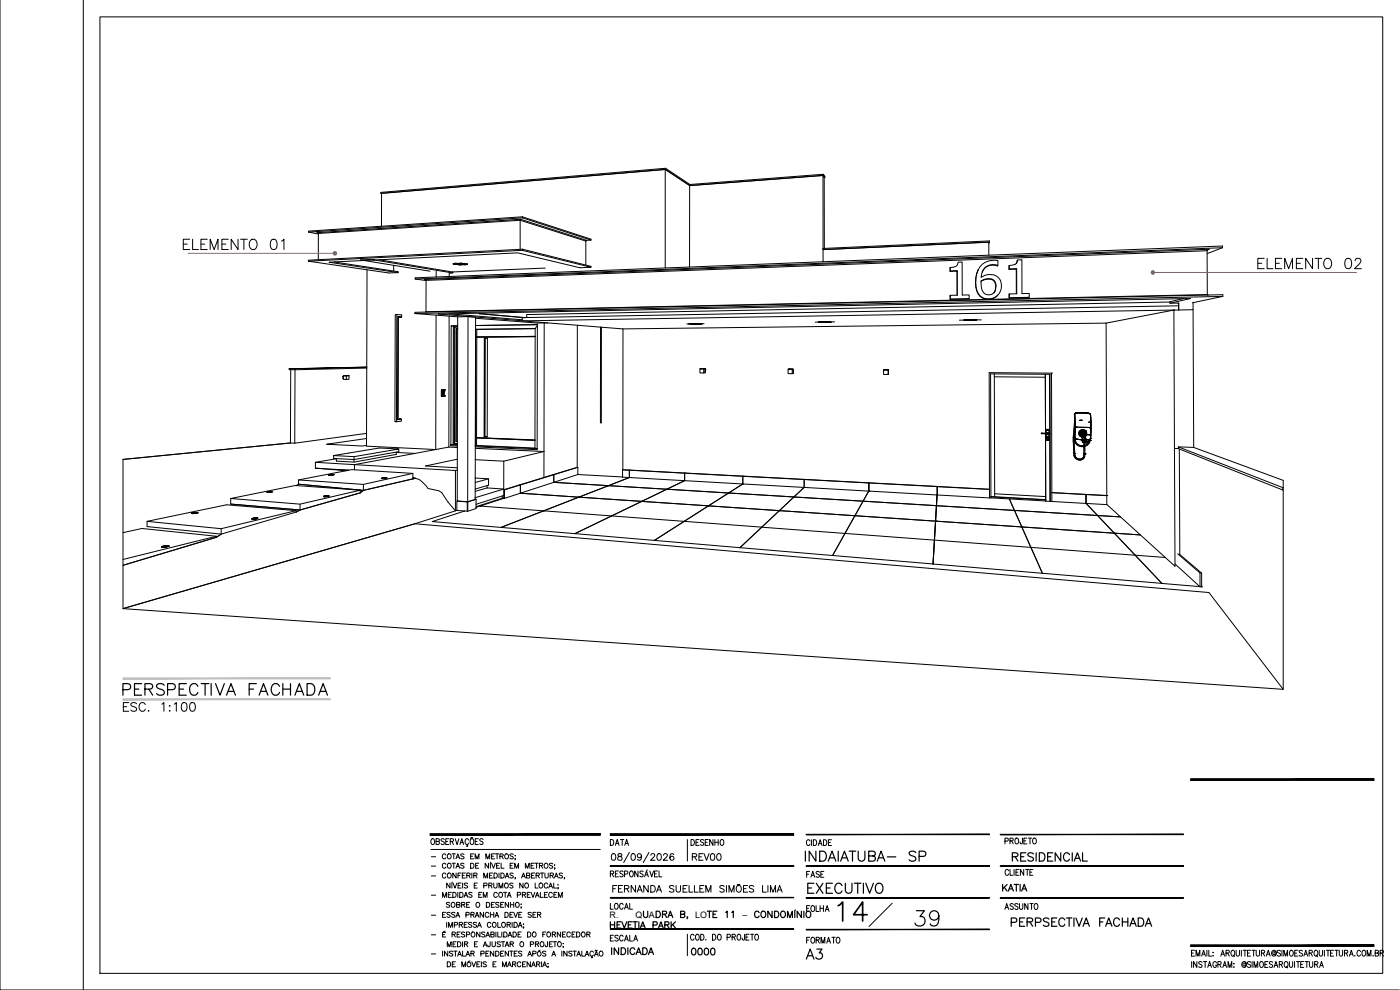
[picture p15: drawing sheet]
<svg xmlns="http://www.w3.org/2000/svg" width="420mm" height="297mm" viewBox="0 0 420 297" stroke-linecap="round" stroke-linejoin="round" font-family="sans-serif">
<defs><g id="words">
<text font-size="9.7" x="250.1" y="277.6">14</text>
<text font-size="8.4" x="273.4" y="279">39</text>
<text font-size="7.1" x="35.6" y="209.9">PERSPECTIVA FACHADA</text>
<text font-size="6.6" x="240.6" y="259.6">INDAIATUBA- SP</text>
<g font-size="6.2">
<text x="241.3" y="269.2">EXECUTIVO</text>
<text x="240.6" y="288.9">A3</text>
</g>
<g font-size="5.7">
<text x="35.6" y="214.5">ESC. 1:100</text>
<text x="302.7" y="259.6">RESIDENCIAL</text>
<text x="302.3" y="279">PERPSECTIVA FACHADA</text>
</g>
<text font-size="5.3" x="206.4" y="287.9">0000</text>
<g font-size="4.9">
<text x="206.4" y="259.3">REV00</text>
<text x="240.9" y="264.6">FASE</text>
<text x="299.5" y="268.5">KATIA</text>
<text x="182" y="274.1">LOCAL</text>
<text x="240.9" y="274.8">FOLHA</text>
<text x="182.4" y="287.5">INDICADA</text>
</g>
<g font-size="4.4">
<text x="182" y="254.7">DATA</text>
<text x="206" y="254.7">DESENHO</text>
</g>
<g font-size="2.7">
<text x="183" y="275.3">R.</text>
<text x="190.7" y="275.3">Q</text>
<text x="194.8" y="275.3">A</text>
<text x="208.6" y="275.3">LO</text>
<text x="222.8" y="275.3">–</text>
</g>
</g></defs>
<!-- layer: Vista 0 -->
<g fill="none" stroke="#000" stroke-width=".3">
<path d="M199.6 50.9v29.5M199.7 50.5v.3M207 55.7l-7.4-4.8-85.1 7.1v9.9M207 55.7l-.1 24.4M207.1 55.4l-7.4-4.9-85.4 7.2v.3M207.1 55.4v.3M247.1 52.3v.3M247.4 53.2l-.4-.5-40 3M247.4 53.2h.1l-.4-.6-40 3.1-7.4-4.9-85.4 7.2 .2 .1M247.4 53.2v21.3M247.4 53.2l-.4-.5v21.9M247.5 53.2l-.4-.9-40 3.1"/>
<path d="M92.6 78.4l24 3.5 2.9-.1M92.6 69.6l2.9 .6M95.2 69.8l.2 .1M95.2 69.8l.1 .1M95.4 69.9l.1 .1M95.5 77.9l-2.9 .2v.3M95.5 70v7.9M95.5 70l60.6-3.9v8.7M100.3 78.6l19.2 2.9v.3M108.2 78l3.2-.2 1 .2-3.2 .2zM113.8 77.9l21.9 3.7M118.2 79.6v1.7"/>
<path d="M136 79.1l2.5-.1zM136 79.1l1.9 .4 2.4-.2M136.3 79.1l2.2-.1 1.5 .3M136.3 79.1l1.6 .3M136.5 78.9l.7 .1M136.9 79.3h-.9M137.1 79.1l2.1 .1M137.1 79.1h.1M137.9 79.4l2.2-.1zM137.9 79.2v.2M138.5 79l1.8 .3M139.1 79.4l.7 .1"/>
<path d="M140.4 79.1l-1 .1M156.2 65.8l-.1 .3 19.7 6.2M156.2 65.8l-.1 .2M156.2 65.8h.1M156.2 65.8l19.8 6.3M156.2 65.8l-61 4M156.8 75.1l20.6 5.1-3.3 .1-18.7-4.4-43 2.1 23.5 3.9M156.8 74.8l20.6 5.1v.3M156.8 74.8l-61.3 3.1M156.8 74.8v.3M156.8 75.1l-64.2 3.3M156.8 65.1l-64.2 4.2v.3"/>
<path d="M156.8 65.1l20.6 6.7v.2M156.8 65.1v.3M156.8 65.4l20.6 6.6M156.8 65.4l-64.2 4.2M176 72.1l-.2 .2v7.2M176 72.1h.1M177.4 72l-1.4 .1M247 74.6v3.9M247 74.6h.1M247 74.6l49.9-2.3v.3l-49.9 2.3 49.8-2.2v3.9M247 78.5l-112.2 4.5M296.9 72.6l-.1 .5"/>
<path d="M299.5 79.6l-.1 .2a3.6 3.6 0 0 0-4.6 1.8M302.9 79.7l-.1 1.1h2.2v7.3M305 79l.4-1 1.3-.1v10.2l2.2-.1v1.2l-6 .1v-1.1M305 79a2.57 2.57 0 0 1-2.1 .7v1l2.2-.1v7.5l-2.2 .1M305.4 78l-.4 1.1M362.3 75.2v13.2M362.3 75.2l-234.4 8.9M362.8 74.8h-.1M362.9 74.8l-.6 .4M362.9 74.8l-.5 .2M362.9 74.8l-235.5 9M366.9 74.3v-.5l-119.9 4.7"/>
<path d="M366.9 74.3l-4.6 1.8M366.9 74.3l-242.3 9.4M110.2 80.9l-.1 29.2M119.1 94.4l1.4 .1v.5l-.4 .1M119.1 94.4h-.5l-.1 32.1h.5M119.1 94.4l-.1 32.1M119.5 95h.1M119.5 95l-.1 30.9M119.5 95h1M119.5 95l-.1 30.8M119.5 95l.6 .1M120 95h.1"/>
<path d="M120.1 95h.1M120.2 95h.1M124.5 94.1l6.4 .5M124.6 83.7l3.3 .5M127.4 83.8l.2 .1M127.6 83.9l.3 .2M127.8 93.6l-3.3 .1v.4M127.8 93.5v.1M127.9 84.1l-.1 9.4M129.1 81.4l-19.9-3.2-10.4 .5 20.7 3.1M130.9 94.6l-.1 40.3 3.9-.8M130.9 94.6l6.5 .5"/>
<path d="M130.9 83.1l-6.3 .3v.3M130.9 81.3v1.8M134.8 94.9l-.1 39.2M134.8 83l-3.9 .1M134.9 94.2l21.8 1.8M134.9 94.2h-3.4l25.2 2.1M135.4 97.8h2h-1.3l-.1 35.5M135.7 81.6l.2 .3h-1.1v1.1M136.1 97.8h-.7l-.1 35.6M136.3 98.1h.2M136.9 98.7v33.7l.4 .1h-.5zM137 98.7h.4"/>
<path d="M137 98.7h.1M137.4 98.6l-.5 .1M137.4 98.7l-.1 34.7M137.4 95.1v3.6M140.5 95l2.2 .2v.3M140.5 95l-3.1 .1M140.5 95l-.1 55.5M142.7 98.7l.4 .1M142.7 97.7l-.1 36M142.7 95.5v2.2M142.7 95.5l18.6 1.4h2M156.7 96.3l23.5 1.9"/>
<path d="M156.7 96v.3M157.2 95.3l-13.5-1.2 13.8 1.2M157.2 95.3h-.5v.7M157.2 95.3h.3M158.1 95.3h-.6M160.6 98.6l-17.5 .2v2.3M160.6 98.6l-17.8 .2-.1 34.9M160.6 98.6v2.3M161.3 97.4l-.1 37.2M161.3 97.4h.1M161.3 97.4l-18.6 .3M161.3 97.7l-.7 .9"/>
<path d="M163.3 96.9l-.1 46.4M163.3 96.9h1.1M163.6 80.5l-27.9 1.1M173.3 97.6l-.1 42.6M180.2 98.2v28.7h.3v-28.7M180.2 98.2l6.8 .5M187 98.7l-.1 42.2M206.7 97.1h.1M206.7 97.1l4 .1M207.1 97.1l3.3 .1M207.1 97.1l.7 .1M207.1 97.2h-1"/>
<path d="M208.2 97.1l-.4 .1M209.3 97.2l.3 .1M209.7 97.1l1 .1M209.7 97.1h-3M209.7 97.1h.1M211.3 97.1h-1.1M245.6 96.6h.1M245.6 96.6l3.8 .1M245.8 96.6l.5 .1zM245.9 96.6l-1.3 .1M246.3 96.6l2.9 .1M247.1 96.5h.2"/>
<path d="M247.9 96.7h.1M249 96.5l-3.4 .1M249 96.5h.1M249 96.5l.5 .2M250.5 96.6h-1.3M285.2 81.4h2l.1 7.2M285.2 80.3v1.1M285.2 80.3a1.87 1.87 0 0 0 2.3-1.6l1.3-.1v9.9h2.1v1.1l-5.7 .1M285.2 81.3l2.1-.1v7.4M285.2 80.3v1M285.2 81.3v.1M285.2 88.6v1.2"/>
<path d="M285.2 88.6v1.1M285.2 89.7v.1M287.3 81.2l-.1 .2M287.3 88.6h-2.1M289.3 96l-1.4 .1M289.4 96l3.7-.1-3.8 .2M289.4 96l-.1 .1M289.4 96h.1M289.5 96.1h3.3zM289.5 96.1h.1M289.6 96h.1M290.9 89.6l-5.7 .2"/>
<path d="M291.1 96.1h.1M291.3 95.9h.1M292.8 95.9h.1M292.8 95.9l-3.2 .1M292.9 95.9l-.1 .2M293.1 96h1.4M293.1 95.9h.1M293.1 95.9l-3.7 .1M293.2 95.9l-.2 .2M293.5 81.1a8.1 8.1 0 0 0 .6 7.8 3.9 3.9 0 0 0 5.3-.3M293.5 81.1h.1M293.5 81a8.1 8.1 0 0 0 .6 7.8 3.8 3.8 0 0 0 5.7-.6 3.8 3.8 0 0 0-1.1-5.6 4.6 4.6 0 0 0-4.3 .6l.4-1.6"/>
<path d="M293.5 81a5.2 5.2 0 0 1 6-2.8v1.4a3.6 3.6 0 0 0-4.7 2M293.5 81v.1M294.4 84.4a2.71 2.71 0 0 1 4.2 .4 3.4 3.4 0 0 1-.3 3M294.4 84.3a2.81 2.81 0 0 1 4.3 .4 2.54 2.54 0 0 1-1.9 3.8 2.35 2.35 0 0 1-2.3-2.5zM302.9 80.7l-.1 .1M302.9 88.2l-.1 1.2 6.1-.2M302.9 89.3l-.1 .1M305.1 80.6l-.1 .2M332 97l.2 54.4M332 97l-145 1.7M351.1 91l6.2-1.4-222.4 4.6M351.1 90.6l-193 3.8v.9"/>
<path d="M352.3 93h.1M352.3 93l-195.6 3.3M352.3 93l.2 41.5M352.3 93l-20.3 4M353.7 93h-1.4M353.7 90.9v2.1M353.7 91.7l-195.6 3.6M355 89.6l-3.9 .9v.5l2.6-.1M358.1 90.8v2.1l-4.4 .1M358.1 92.9l.1 41.3M362.3 88.4l.1 .1M362.3 88.4h.1"/>
<path d="M362.3 88.4l-234.5 5.1M362.4 88.5h.1M367 88.9l-9.2 2M367 88.9v-.5l-239.2 5.2M367 88.9l-242.5 5.2M87.2 110.9v22M88.5 110.6v22.4l21.5-3M103.1 112.7l-.2 .2h.2v.7h-.2v-.7M103.1 112.7h.8M103.1 113.6v.2h.8M103.3 112.7h.6zM103.9 112.7h.7z"/>
<path d="M103.9 112.7h-.8M103.9 112.7h.8M103.9 112.7h.8v1.1h-.8zM110.1 110.1l-23.3 .5 23.3-.4M110.1 110.4l-21.6 .5h-1.7v-.3M110.1 110.1v.3M110.1 110.4l-.1 19.6M132.4 118.9h.2M132.5 117.1h.1M132.5 117.1v1.8M132.5 118.9h.1M132.6 117.1h.1"/>
<path d="M132.6 118.9h.1M132.6 117.7h.1M132.6 118.8l-.1 .1M132.6 117.1v1.8M132.7 118.8l-.1 .1M132.7 118.5v.3M132.7 117l-.1 .1M132.7 118.1v.4M133.1 118.5h-.4M133.1 118.1h-.1M133.1 118.1h-.4M133.1 118.1h.1"/>
<path d="M133.1 118.5h.1M133.2 117.4h-.5v.7M133.2 118.5l-.1 .3h-.4M133.2 117.4v-.4l-.1 1.8M133.2 117h-.5v.4h.5M133.2 117.4h.1M133.2 117.4v.3M133.2 117.7v.8M133.2 117l-.7 .1M133.2 117.7l-.5 .1M133.2 117h.1M133.3 117v1.8"/>
<path d="M133.3 117h.1M133.3 118.8h.1M143.1 101.1l.1 .1M145.4 101.5v29.5M145.6 101.5l-.1 29.5M146.3 101.5h-.7l-.1 29.5M160.6 101l-17.5 .2v30.2M160.6 100.9l-.1 31.1M160.6 100.9l-17.5 .2M210.1 110.6h1M210.2 110.6h.1M210.4 110.6h-.3v1.3h1.1v-1.3"/>
<path d="M210.4 110.6h.1M210.4 110.6h-.2h.3M210.4 110.6h1.2M210.5 110.6h.9h-.3M210.5 110.6h.7M211.1 110.6h.1M211.4 110.6h.1M211.6 110.8v.8zM211.6 110.6h-.4M211.6 110.8h.1M211.6 111.6v.3h-.4M211.6 110.6v.2"/>
<path d="M236.5 110.8h1.3v1.3h-1.3zM236.7 110.8h1.2zM236.8 110.8h.1M236.8 110.8h1.2M236.8 110.8h-.3M238 110.8v1l.1-.8M238 110.8h-.2M238 111.8v.3h-.2M265.2 111h.1M265.3 110.9l-.1 1.4 1.3 .1 .1-1.5M265.3 111h.1M265.3 111h1.1"/>
<path d="M265.4 110.9v.1M265.4 111h1.1M266.4 111h.1M266.5 110.9v.1M266.6 110.9l-1.3 .1M266.6 111.2v.9zM266.6 110.9v.3M266.6 112.1l-.1 .3M266.6 111.2h.1M298.4 112.2h-1.1l.1 36.9M298.4 112.2l15.3 .1M298.4 112.2v.9"/>
<path d="M298.4 113.1l.1 35.1M313.7 112.3l.1 17.7M313.7 112.3v.9l-15.3-.1M313.7 112.3h1.3M315 112.3l.1 38.1M315 112.3h.1l.1 38.1M315.6 112h.1M315.6 112l-18.7-.2v35M315.6 112l.1 38.5M87.2 132.9l-50.3 4.9v44.8l348.2 24.2v-62.7l-26.9-9.9M87.2 132.9l1.3 .1M94.7 138.7l11.7 .7v1.6"/>
<path d="M94.7 138.7v1.8M100.1 136.7l13.8-2.3 5.8 .3-13.4 2.3zM100.1 136.7v.8l.9 .1M101 137.7l-6.3 1M106.3 137l-.1 1.6M110 133.6v.3l20.8 1-6.3 1.1-5.6-.3M110 131.6l-12 1.7 10.8 .5 1.2-.2M110 130v3.6M118.9 135.6v.7l-12.7 2.3-5.3-.2 .1-.8M119.4 125.9l1.1-.1v.6l-1.5 .1M119.4 125.8v.1M119.4 125.9h.1"/>
<path d="M119.7 134.7v.8l-13.4 2.4-5.3-.3M120 125.8h.1M120.1 125.8h.1M120.5 125.8h-1.1M124.5 136l-18.1 3.4 30.3 1.8v12.1l.4-.2M134.7 134.1l2.6 .2M135.2 133.5v.2l2.1 .1M135.2 133.5h2.1M135.3 133.4l-.1 .1M136.4 133h-.2M136.9 132.4l-.1 .1M137.2 137.8l-9.5 2 9.5 .6"/>
<path d="M137.3 133.4h-2M137.3 133.1l-.9-.1 .1-34.9h.9h-1.1l-.1 34.9 1.1 .1M137.3 133.4v.4M137.3 133.8l-.1 7.2M142.6 134.1l18.6 .8M142.6 133.8l18.6 .8M142.6 134.1v3.8M142.6 133.7h.1M142.6 137.9l8.6 .5M142.6 134.5l20.7 1-12.1 2.9M142.6 133.7v.4M142.6 137.9v5.5"/>
<path d="M143 131.3l17.5 .7M143 133.7h-.3M143 133.7l17.5 .7M143 131.4v2.3M143 131.4l17.5 .7M143.1 131.4h-.1M143.1 131.4l17.4 .7M145.3 131l.1-29.5h.9l-.1 29.6M145.4 131h.1M145.5 131l.7 .1-.8-.1M151.2 138.4v8.3M160.5 132v.1"/>
<path d="M160.5 132.1v2.4l.7 .1M161.1 134.6v.3M161.2 134.6v.2M312.5 130h1.3M312.5 130h.1M312.5 130v.1M312.5 130.1h.1M312.5 130l2.1 .1M312.6 130.1h.1M312.6 130.1l1.2 .1M312.6 130.1h2M313.8 130.2v20.2l18.4 1 20.4 18.5-.1-35.4 1.1 .1"/>
<path d="M313.8 130.2h.1M313.8 130h.1M313.9 130h.2M313.9 130.2h.2M313.9 128.8h1M313.9 128.8v1.2M313.9 130.2v1.9M313.9 132.1h1M313.9 128.8l.1 .1M314 128.9v1.1M314 130.2v1.8M314 132l-.1 .1"/>
<path d="M314 132l.8 .1M314 128.9h.8M314.1 130.2h.1M314.1 130.2l.1 .1M314.1 130h.1M314.2 130.2h.1M314.2 130h-.1M314.2 130.2v.1M314.2 130.3h.1M314.2 130v.1M314.2 130.3l.1 .1M314.2 130.1h.3"/>
<path d="M314.2 131.5h.1M314.2 131h.1M314.2 131v.5M314.2 130.2l.1 .1M314.3 130.2h.1M314.3 130.2v.1M314.3 131.2h.1M314.3 130.3v.1M314.3 131.2l.1 .1M314.3 131v.1M314.3 130.4h.1M314.3 130.3h.1"/>
<path d="M314.3 132h.1M314.3 129.1h.1M314.3 129h.1M314.3 129.1h.2M314.3 131.3h.1M314.5 129h.1M314.3 131.9l.2 .1M314.3 131.9h.2M314.3 131.9h.1M314.4 131.3h.1M314.4 131.9h.1M314.4 131.1h.1"/>
<path d="M314.4 131h.2M314.4 131h-.2M314.4 131.2h.1M314.4 129h.1M314.4 131.1l.1 .1M314.5 129h-.2M314.5 131.1l-.1 .1M314.5 131.9l-.2 .1M314.5 131.9h.1M314.5 131l-.2 .2M314.5 129l-.2 .1M314.5 131.9l-.1 .1"/>
<path d="M314.5 129v.1M314.5 129l-.1 .1M314.5 132h-.1M314.5 131h.1M314.5 131l.1 .1M314.5 129.1h.1M314.5 131.9v.1M314.5 130l.1 .1M314.5 130l-.3 .1M314.5 131h-.3h.4M314.5 131v.1M314.5 131.3h.1"/>
<path d="M314.5 131h-.3M314.5 130.1h.1M314.5 129.9l-.3 .1M314.5 129.9l.1 .1M314.5 131.2h.1M314.5 131.1l-.2 .1M314.6 131.2l-.1 .1M314.6 130h-.4M314.6 131.1h.1M314.6 130.1h.3M314.6 131.1l-.1 .1M314.6 131.1v.1"/>
<path d="M314.6 130h.1M314.6 131.2h-.1M314.6 131l-.2 .5h-.2v-.5v.5M314.6 130.1h.1M314.6 131.2h.1M314.6 130l.1 .1M314.6 130.1h.2M314.8 130.3l-.5 .1M314.8 130.3h.1M314.8 130.1h.1M314.8 130.3l.1 1.8M314.8 128.9v1.2"/>
<path d="M314.9 130.1h.1M314.9 130.1v.2M314.9 128.8v1.3M314.9 130.3v1.8M314.9 130.3h.1M314.9 128.8l-.1 .1M322.1 131.2l.2 4.9M322.1 131.2h.1M322.1 131.2h.3M322.2 131.2h.1M322.3 136.1h.1M322.3 136.1v.4a1.64 1.64 0 0 0 1.5 1.5 1.64 1.64 0 0 0 1.7-1.3l.1-.5"/>
<path d="M322.3 136.1h.3M322.3 136.7v.1M322.3 131.2h.1M322.4 132.2l.2 3.9M322.4 131.2h.1M322.4 131.2v.6M322.4 131.6v.6M322.4 131.9v.3M322.4 132.2l.5 .9 .7 .6 .7 .3h1M322.4 131.7h.2M322.5 136.6v.1M322.5 136.7h.1"/>
<path d="M322.5 131.4l.1 .2M322.5 124.3v.8M322.5 129.5v2M322.5 126.1v2.5M322.5 129.7l-.1 2M322.5 126.3l-.4 4.9M322.5 136.1h.1M322.5 124.2v.1M322.5 129.1v.1M322.5 129.4h.1M322.5 124.6v.2v-.2M322.5 124.2h.1"/>
<path d="M322.5 124.1l.1 2.2M322.5 129.4l-.1 1.8M322.5 124.3v1M322.5 131.4l.1-.2v.2M322.5 125.1v-.3l.1 .3M322.5 125.1l.1 .2v-.2M322.5 130.4v.5M322.5 125.1v.5v-.3M322.5 131.4v.1M322.5 125.6l.1 .2M322.5 125.6v.2M322.5 125.6l.1 .7"/>
<path d="M322.5 130.4l.1-.2v.5M322.5 131.5h.1M322.6 130.4v-.2v.2M322.6 130.7v.2v-.2M322.6 130.9v.3v-.3M322.6 125.8v-.2v.2M322.6 131.4v.1M322.6 131.5h.1M322.6 130.6l-.1 .6v-.3M322.6 129.4v.3v-.3M322.6 124.1h.1M322.6 128.6l-.1 .1"/>
<path d="M322.6 125.3v.3zM322.6 127.6v.3M322.6 125.4l-.1 .2M322.6 136.1l.1 .8M322.6 131.7h.1M322.6 126.9v-.3v1.8M322.6 126.3v.3v-.3M322.6 129.9v.3v-.3M322.6 125.8v.5zM322.6 127.1v-.5v3.3M322.6 127.6v.5M322.6 124.1h-.1"/>
<path d="M322.6 127.1v.5M322.6 128.4v.2zM322.6 131.5v.1M322.6 131.6h.1M322.6 124.1v.1M322.6 128.3v1.9v-.3M322.6 131.5l.1 .1M322.6 128.4v.2M322.6 124.1l-.1 .1M322.6 127v.1M322.6 124v.1M322.6 128.3v.1"/>
<path d="M322.7 124l-.1 .1M322.7 124h.1M322.7 124.1l-.2 .2M322.7 131.6h.1M322.7 131.6v.1M322.7 131.6l-.1 .1M322.7 131.7l.2 .9M322.7 131.6l1.8 .3M322.7 124h-.1M322.7 136.9v.1M322.7 137l.6 .6 1.2 .1M322.7 131.7h.1"/>
<path d="M322.7 131.7h.2M322.7 128.3h.1M322.7 137l.1 .1M322.8 124h-.1M322.8 124h.1M322.8 124l.5-.1-.4 .1M322.8 131.7h.1M322.9 124h-.3M322.9 137.6h.1M322.9 131.7h.1M322.9 132.7v.1M322.9 128.2h.1"/>
<path d="M322.9 131.7l.4 .1-.4-.1M322.9 132.8l1.2 .9h1.2M322.9 128.2l-.3 .1M322.9 131.7l.4 .1M322.9 132.8h.1M323 123.9h.1M323 123.8l-.2 .1M323.1 128.2l-.5 .1M323.1 128.2h.1M323.2 128.2l3.7 .1M323.2 128.2l3.9 .2M323.2 128.2h-.2"/>
<path d="M323.2 137.5h.1M323.3 137.8v.1M323.3 131.8l.4 .1-.4-.1M323.3 131.8l.8 .1M323.4 137.6l.1 .1M323.6 138h.1M323.7 123.9h1.2l-2 .1M323.7 123.9l-.8 .1M323.7 131.9h.4h-.4M323.7 137.7l.2 .1M323.8 129.7l.2 1 .8 .4M323.8 129.7h.1"/>
<path d="M323.9 130.4v.1M323.9 137.9h.1M323.9 137.9h.3M324 130h.1M324 130v.1M324 130.2h.1M324 130.1h.1M324 129.8v.1M324.1 130.4h.1M324 130.7h.1M324 130.4l.1 .1zM324.1 129.7l-.1 .1"/>
<path d="M324.1 123.9h.4h-.4M324.1 123.9l-1.2 .1M324.1 126.1h.1M324.1 129.7l-.1 .5M324.1 131.9h.4M324.1 129.2l-.3 .5M324.1 130.5l.2 .2zM324.1 129.2h.1M324.1 129.6v.1M324.1 129.6h.1M324.2 129.5l-.1 .1M324.2 129.9v.5"/>
<path d="M324.2 129.9h.1M324.2 129.8v.5M324.2 130.3v.1M324.2 129.5l-.1 .2M324.2 130.4l.1 .1M324.2 130.4h.1M324.2 129.7v.1M324.2 130l.1 .3M324.3 129.7h-.1M324.3 137.7l-.1 .1M324.3 129.4l-.1 .1M324.3 130.2h.1"/>
<path d="M324.3 130.1h.1M324.3 130.3h.1M324.3 130.4v.1M324.3 130.3v.2M324.3 130.3l.2 .2M324.3 130.4h.1M324.3 130.5h.1M324.3 129.4h.1M324.3 130.1v.3M324.3 130.5l.1 .2M324.3 129.6v.1M324.3 130.7l.1 .1"/>
<path d="M324.3 130.5l.2 .1M324.3 130.4l.1 .2M324.3 131h.1M324.3 130h.1M324.3 129.6l-.1 .3M324.4 130.4h.1M324.4 130.6h.1M324.4 130.5h.1M324.4 130.4v.1M324.4 129.4h-.1M324.4 130.8l.3 .1M324.4 130.5v.1"/>
<path d="M324.4 129.4l-.4 .7 .5 .7M324.4 129.4l-.3 .7 .3 .6M324.4 126.1h.1M324.4 130l-.1 .1M324.4 130.6v.1M324.4 129.9v.1M324.4 130h.1M324.4 130.4v.3M324.4 130.6l.2 .1M324.4 129.5h.1M324.4 130.7l.3 .2M324.4 130.7h.1"/>
<path d="M324.4 129.3h.1M324.4 129.3l.1 .1M324.4 129.9h.1M324.4 129.3l.9 .1M324.5 131h.1M324.5 130.5h.1M324.5 129.4h.1M324.5 129.3l-.1 .1M324.5 123.9h.4M324.5 130.7l.2 .2M324.5 129l-.4 .2M324.5 130.7h.1"/>
<path d="M324.5 130.4h.1M324.5 130.6v.1M324.5 130.7l.1 .1M324.5 130.7v.1M324.5 130.8h.1M324.5 130.5l.3 .1M324.5 129.9l-.1 .1M324.5 129.3h.1M324.5 129.9h.1M324.5 130.2l-.2 .2M324.5 130.6h.1M324.5 131.9h.4"/>
<path d="M324.5 129.3v.1M324.5 130.5v.3M324.5 131.9h.1M324.5 129h.1M324.5 129.3l.1 .1M324.5 137.7h.1M324.5 131.9h.3M324.5 130.1l1 .1M324.5 131.9l.5 .8M324.5 130.1v.1M324.5 129.9l-.2 .2M324.5 130.7h-.1"/>
<path d="M324.6 129l.4-.1 .8 .4M324.6 129.3h.1M324.6 129.3h-.1M324.6 129.3l-.3 .1M324.6 129h.1M324.6 130.5h.1M324.6 130.8h.1M324.6 130.4l-.1 .1M324.6 130.4h.1M324.6 130.7h.1M324.6 129.3l-.1 .1M324.6 129h-.1"/>
<path d="M324.6 129.4h.1M324.6 130.6l.1 .1M324.6 130.6h.1M324.6 130.2l-.2 .2M324.6 130.6v.2M324.6 130.8l.3 .1M324.6 129.9h.1M324.7 130.8h.1M324.6 130.7l.1 .1M324.6 130.2h.1M324.6 130.2l-.1 .2M324.6 130.8l.1 .1"/>
<path d="M324.7 130.9h.1M324.7 130.4h-.1M324.7 130.4h.9M324.7 130.7v.1M324.7 129.3h.1M324.7 130.5h.1M324.7 130.5l-.1 .1M324.7 130.7h.1M324.7 130.2h-.1M324.7 137.6l-.2 .1M324.7 129.2h.5M324.7 129.3h.2"/>
<path d="M324.7 129.2v.1M324.7 129.2h.1M324.7 130.6h.1M324.7 130.4l-.1 .2M324.7 130.6l.1 .5M324.7 130.8l.1 .2M324.7 128.9h.1M324.7 130.9v.1M324.7 129.3l-.5 .4M324.7 130.8l.1 .1M324.8 129.2h.1M324.7 129.2l.1 .1"/>
<path d="M324.7 130.5l.1 .1M324.7 129.8l.6 .1M324.7 131h.1M324.7 129.4l-.4 .2M324.7 130.4h.1M324.7 130.1l.7 .1M324.7 129.8l-.1 .1M324.7 130.1v.1M324.7 137.6h.1M324.8 129.3h.1M324.8 129.2v.1M324.8 131.1h.1"/>
<path d="M324.8 130.6h.1M324.8 130.7h.1M324.8 129.3v.1M324.8 130.9h.1M324.8 131h.1M324.8 131v.2M324.8 131.2v.1M324.8 129.3h.4M324.8 130.8h.1M324.8 130.5h.1M324.8 129.8h-.1M324.8 131.3v.5"/>
<path d="M324.8 129.3v.4M324.8 131.3h.1M324.8 129.8h.5M324.8 131.3v.1M324.8 129.3l.1 .4M324.8 131.2h.1M324.8 130.7v.1M324.8 131.9v.1M324.8 131.9h-.3l.3 .1M324.8 130.9v.1M324.8 131.9h.1M324.8 132h.1"/>
<path d="M324.8 129h.1M324.9 129.3h.1M324.9 129.2h.1M324.8 131.4h.1M324.8 131.8h.1M324.8 131.7h.1M324.8 131.2l.1 .1M324.8 131.5h.1M324.8 131v.1M324.8 131.6h.1M324.8 131.6v.1M324.8 131.4v.1"/>
<path d="M324.8 131.1v.1M324.8 132l.1 .1M324.8 131.9l.1 .1M324.8 130.8v.2M324.8 131.7v.2M324.8 129.7v.1M324.8 137.8h.1M324.9 129.2l-.5 .2M324.9 130.9h.1M324.9 129.2l-.3 .1M324.9 131h.1M324.9 129.2l-.1 .1"/>
<path d="M324.9 123.9h1.2zM324.9 123.9h-1.2M324.9 123.9l1.2 .1M324.9 131.9h.2zM324.9 129.7h.1M324.9 129.7h.3v-.3v.3M324.9 130.5h.1M324.9 130.8h.1M324.9 131.5v.1M324.9 131.9h.1M324.9 131.7h.1M324.9 131.7v.1"/>
<path d="M324.9 131.3h.1M324.9 131.6v.1M324.9 131.3v.1M324.9 131.4v.1M324.9 132.1h.1M324.9 132v.1M324.9 132.2v.1M324.9 132.1v.3M324.9 129.7h.3M324.9 130.7h.1M324.9 131.1h.1M324.9 131.9v.1"/>
<path d="M324.9 132h.1M324.9 132.4h.1M324.9 132.3v.1M324.9 132.3h.1M324.9 132.2h.1M324.9 132.4l.1 .3M324.9 129h.1M325 132.3h.1M324.9 132.6h.1M325 130.7h.1M325 132.4h.1M325 129.6h.1"/>
<path d="M325 132.2h.1M325 132.2v.1M325 129.8v.1M325 130.6h.1M325 137.4l-.1 .1M325 132.5h.1M325 129.5h.1M325 129.6v.1M325 132.2l-.1 .1M325 129.3h.1M325 129.2h.1M325 132.6h.1"/>
<path d="M325 132.5v.1M325 129h.1M325 132.7h.1M325.1 132.3h.1M325 137.3v.1M325 132.6h.6M325.1 129.2h.1M325.1 132.7h.1M325.1 129.6v.1M325.1 129.5h.1M325.1 132.6h.1M325.1 132.6l-.1 .1"/>
<path d="M325.1 132.2l-.2 .1M325.1 129.3h.1M325.1 132.6v.1M325.1 132.2v.1M325.1 132.2h.1M325.1 129.6h.1M325.1 129.2v.1M325.1 132.6h-.1M325.1 132.3h-.2M325.1 129.5v.1M325.1 129.5l-.1 .1M325.1 132.3l.1 .2"/>
<path d="M325.1 132.4h.1M325.1 132.5h.1M325.1 129.3h.2M325.2 129.2h.1M325.1 132.5v.1M325.1 132.7l.1 .1M325.1 129.2l.1 .1M325.1 132.1v.1M325.1 129.3l.1 .4h-.3M325.2 129.3h.1M325.2 132.6h.1M325.2 132.6h-.1"/>
<path d="M325.2 132.2v.1M325.2 132.7h.1M325.2 132.5v.1M325.2 137.1l-.5 .5M325.2 129.2v.1M325.2 132.3h.1M325.2 132.3v.2M325.2 132.2h.1M325.2 137.1h.1M325.2 132.5h.1M325.2 129.7h.1M325.2 129.2l.1 .1"/>
<path d="M325.2 129.3l.2 .1M325.2 132.1l-.2 .1M325.2 132.1l.4 .1M325.2 137.5v.1M325.2 132.8v.9M325.2 129.7v.1M325.2 132.7v.1M325.3 129.3h.1M325.2 129.4l.3 .1M325.2 133.7l.1 2.4M325.2 132.5l.3 .1M325.3 132.7h.2"/>
<path d="M325.3 137.2l-.1 .1M325.3 133.7h.1M325.3 136.8l-.1 .3M325.3 130.5v.1M325.3 129.8l.2 .1M325.3 129.9h.1M325.3 136.1h.1M325.3 129.9h-.8M325.3 130.5l.2 .1M325.3 136.1l-.1 .8M325.3 132.5v.1M325.4 129.3h.1"/>
<path d="M325.3 129.4h.1M325.3 136.1l.1 .1M325.3 130.6h.1M325.3 136.2h.1M325.3 130.1l.1 .1M325.4 130.6h.1M325.4 129.9h.1M325.4 130.5l.1 .1M325.4 136.2h.1M325.4 129.4h.1M325.4 130.4h-.7M325.4 130.8h.1"/>
<path d="M325.4 130.4h.1M325.4 129.3v.1M325.4 129.4l.1 .1M325.4 130.5h.1M325.5 129.3h.1M325.4 130.9h.1M325.4 130.7h.1M325.4 130.4l.1 .1M325.4 131.1h.1M325.4 131.1v.1M325.4 136.1h.1M325.4 132.6h.1"/>
<path d="M325.4 132.5v.1M325.4 133.9h.1M325.4 130.1h.1M325.4 132.7h.1M325.4 132.5h.1M325.4 129.4h.2M325.4 129.3l.1 .1M325.4 130.2h.1M325.5 129.4h.1M325.5 129.4h-.1M325.5 130.7h-.1M325.5 130.6h-.1"/>
<path d="M325.5 132.7h.1M325.5 130.8h.1M325.5 130.9h-.1M325.5 136.1h.1M325.5 130.5h.1M325.5 130.5h-.1M325.5 136.2h.1M325.5 132.6h.1M325.5 130.6h.1M325.5 130.7v.1M325.5 130.5v.3M325.5 130.6v.1"/>
<path d="M325.5 129.9h.1M325.5 130.7h.1M325.5 131.7h.1M325.5 132.7l.1 3.5M325.5 132.3h-.3h.3M325.5 132.2h-.3h.3M325.5 132.2h-.3l.3 .1M325.5 132.2l.2 .1M325.5 132.3h.2M325.5 129.9l.2 .2M325.5 130.8v.1M325.5 129.3l.1 .1"/>
<path d="M325.5 131h.1M325.5 132.2h.1M325.5 130.9h.1M325.5 133.9h.1M325.5 133.7h.1M325.5 130.8l.1 .3M325.5 129.5l.1 .1M325.6 129.4h.1M325.5 129.3l.4 .5M325.5 132.3v.3M325.5 132.2v.1M325.5 132.3h.1"/>
<path d="M325.6 132.6h.1M325.5 129.5h.1M325.5 130.1l.1 .1M325.5 130.1h.1M325.5 130.5l.1 .1M325.5 130.2h.1M325.5 131l.1 .1M325.5 130.9v.1M325.5 131.8h.1M325.5 130.8h-.1M325.5 136.8v.1M325.6 129.4h-.1"/>
<path d="M325.6 129.5l.2 .4-.1 .5M325.6 129.5l.2 .8M325.6 130.6h.1M325.6 130.7l-.1 .1M325.6 132.7h.1M325.6 132.3h.1M325.6 132.6l-.1 .1M325.6 132.3v.3M325.6 130.4h.1M325.6 129.9h.1M325.6 130.8h-.1M325.6 130.6v.1"/>
<path d="M325.6 130.7h.1M325.6 132.2h.1M325.6 131.2h.1M325.6 131.8h.1M325.6 131.1v.1M325.6 129.5v.1M325.6 136.2h.1M325.6 130.4l-.1 .1M325.6 130.5l-.9 .1M325.6 130.2v.1M325.6 131.1v.2M325.6 136.2h-.1"/>
<path d="M325.6 129.4l.2 .2M325.6 132.5h.1M325.6 130h.1M325.6 130.2h.1M325.6 130.4v.1M325.6 131.9h.1M325.6 131.3h.1M325.6 131.2v.1M325.6 130.6h-.1M325.6 129.6h.1M325.6 130.7v.1M325.6 132.7h-.1"/>
<path d="M325.6 129.9v.2M325.6 130.2v.2M325.6 129.4l.3 .6-.3 .6M325.6 129.4l.3 .6-.2 .6M325.6 132.4h.1M325.6 130.4l-.8-.2-.3 .2M325.6 132.2v.1M325.6 131.4v.1M325.6 131.4h.1M325.6 130.7h-.1M325.6 131.3v.1M325.6 132.6v.1"/>
<path d="M325.6 129.7l.1 .4M325.6 131.4v.2M325.6 129.6l.1 .6M325.6 131.5v.1M325.6 132h.1M325.6 132.7h.3M325.6 131.5v.3M325.6 130.4h-.1M325.6 130.3h.1M325.6 130.5h.1M325.6 130.1h.1M325.6 130v.1"/>
<path d="M325.6 130.4l.1 .1M325.6 131.6h.1M325.6 131.7h.1M325.7 130.3l-.1 .1M325.7 130.6h-.1M325.7 130.6h.1M325.7 132h.1M325.7 132.3h.1M325.7 132.4h.1M325.7 130.3h.1M325.7 130.2h.1M325.7 130.1h.1"/>
<path d="M325.7 132.2h.1M325.7 131.9h.1M325.7 131.8v.1M325.7 130.6l-.1 .1M325.7 132v.2M325.7 130.1v.5M325.7 131.8v.2M325.7 132.2v.2M325.7 132.2h-.8M325.7 130.6l-.2 .3M325.7 130.5h.1M325.7 132.2v.1"/>
<path d="M325.7 130.1v.3M325.7 130.4v.1M325.7 130.3l-.2 .2M325.7 130.4h.1M325.7 130.3v.1M325.7 130.5l-.2 .2M325.7 130.5v.1M325.7 132.4l-.1 .2M325.8 130.4h-.1M325.8 130.3v.1M325.8 129.3l.3 .5-.1 .7M325.8 129.3h.1"/>
<path d="M325.8 130.8l-.3 .2M325.8 129.6h.1M325.8 129.6l.1 .1M325.8 130.8h.1M325.9 129.7v.1M325.9 129.8l.1 .2M325.9 129.8h.1M325.9 132.7h.1M326 130.2h.1M326 130.2l-.4 .6M326 130h.1M326 130.6l-.2 .2"/>
<path d="M326 130.5h.1M326.1 123.9l.4 .1-.4-.1M326.1 123.9h-.4h.4M326.1 130.4h.1M326.1 124l.9 .1M326.1 131.9h.4h-.4M326.1 131.9l-.4 .1M326.1 130.3h.1M326.1 129.9h.1M326.2 130.4h.1M326.5 124l.4 .1M326.5 124l-.4-.1 .4 .1"/>
<path d="M326.5 123.9h.1M326.5 124h.4M326.5 130.4h.1M326.5 131.9h.5zM326.6 124h.1M326.6 123.9l.2 .1M326.6 123.9l-3.8 .1M326.7 126.7h.1M326.7 130.5h.1M326.7 124h-.2h.2M326.7 124h.2M326.7 131.9l-.2 .5-.6 .3"/>
<path d="M326.7 132.7l-.5 .6-.7 .4M326.8 132.5l-.8 .4h-.5M326.8 132.5l-.1 .2M326.8 126.7h.1M326.8 132.4v.1M326.9 124l.1 .1M326.9 124v.1M326.9 131.9h-1.2M326.9 131.9h.1M326.9 130.5h.1M326.9 132.1h.1M326.9 132.1l.2 .1"/>
<path d="M326.9 132.2l-.1 .3M326.9 132.3h.1M326.9 124.1h.1M326.9 131.9v.3M326.9 132.1v.1M326.9 128.3h.2M326.9 132.2h.1M327 124.1h.1M327 132v.1M327 126.7h.1M327 126.5h.1M327 131.9h.1"/>
<path d="M327 128.3l.1 .1M327 130.5h.1M327 131.8v.1M327.1 124.1l.1 .2M327.1 131.8l-.1 .1M327.1 126.5h.1M327.1 124.1h.1M327.1 126.7h.1M327.1 132.1h.1M327.1 124.2h.1M327.1 131.8h.1M327.1 132.2h.1"/>
<path d="M327.1 128.4h.1M327.2 132.2a2.23 2.23 0 0 1-1.7 1.7M327.2 124.2h.1M327.2 130.5h.1M327.2 132.2h.1M327.2 131.8h.1M327.2 131.8v.4M327.2 131.7h.1M327.2 124.2v.1M327.2 131.7l-1.5 .2M327.2 131.7v.1M327.2 124.3l.1 .1"/>
<path d="M327.2 124.3h.1M327.2 128.4l.1 .1M327.3 131.7h.1M327.3 124.4v.3M327.3 131.7l-.2 .1M327.3 124.4h.1M327.3 131.7l-.1 .1M327.3 124.4v.8M327.3 124.7v5.4M327.3 131.6v-.3v.3M327.3 126.5h.1M327.3 131.6l-.1 .1"/>
<path d="M327.3 131.6h.1M327.3 131.6v.1M327.3 124.7v.5M327.3 126.7h.1M327.3 128.5h.1M327.3 127.7h.1M327.3 125.2v-.3v.3M327.3 125.2v.5v-.3M327.3 126.2v.3M327.3 129.8v-.3v.3M327.3 130.6v.7zM327.3 130.3v.3v-.3"/>
<path d="M327.3 131v.6M327.3 127v.2M327.3 126.2v-.3v.3M327.3 126.7v-.2v.2M327.3 128v.5zM327.3 127.2v-.2l.1 .2M327.3 127.5v.5zM327.3 129v-.2v.2M327.3 128.8v-.3v.3M327.3 129.5v-.2v.2M327.3 129.3v-.3v.3M327.3 130.3v.7"/>
<path d="M327.3 130.1v.9M327.4 126.7v.5M327.4 127.5v.5zM327.4 128.5v-.2v.5M327.4 128.3v-.3v.3M327.4 129.3v-.3v.5M327.4 129.5l-.1 .8M327.4 128.5v.5M327.4 129.3l-.1 1M327.4 129.8l-.1 .3M353.6 134.1l31.3 12.2v.7M353.6 134.6l31.3 12.4"/>
<path d="M353.9 134.7l.2 31.7M358.2 134.2l-4.6-.1v.5M36.9 159.8l5.7-1.2 22.3 2.3v.3M57.5 154h.1M57.5 154v.1M57.5 154h.2M57.6 154l.1 .1M57.6 153.9l-.1 .1M57.6 154h.1M57.7 153.9h-.1M57.7 153.9h.1M57.8 153.9h-.1"/>
<path d="M57.8 153.9h.1M57.8 153.9v.1M57.8 154h.1M57.9 154h.1M57.9 153.8l-.1 .1M57.9 153.9h.1M57.9 153.8l-.3 .1M57.9 154h.3M58.1 153.8h-.1M58.2 154h.1M58.2 153.8l-.2 .1M58.2 153.8h.1"/>
<path d="M58.2 154h.7h-.9M58.3 153.8h-.1M58.3 153.8h.1M58.3 153.9h.1M58.4 153.8h.1M58.4 154l-.9 .1M58.4 154h.1M58.4 153.8h.6M58.4 153.8h-.5M58.5 153.8h.1M58.5 154h.1M58.5 154h-.1"/>
<path d="M58.5 154l-1 .1M58.5 153.8h.2M58.6 154l-.1 .1M58.6 153.9l-.1 .1M58.6 154h-.1M58.7 153.8h.1M58.7 153.9h.1M58.7 153.9h-.1M58.7 153.9l-.2 .1M58.8 153.8h.1M58.8 153.9h.1M58.8 153.9h-.1"/>
<path d="M58.8 153.8v.1M58.9 153.8h.1M58.9 153.8l-.1 .1M59 153.9l-.3 .1M59 153.8h.2M59 153.8h.1M59 154h.1M59.1 153.8h.1M59.1 153.8l-.2 .1M59.1 153.9h-.1M59.1 153.9h.1M59.2 153.9h.1"/>
<path d="M59.2 153.8h.1M59.2 153.8l-.1 .1M59.2 153.9l-.2 .1M59.2 153.8l-.4 .1M59.2 153.8v.1M66.4 158.6v1.7M69.2 149.6v1.6M69.2 151.2l20.8 1.8M75.6 155.7h.8M75.6 155.6l.7 .1M75.6 155.6h.1M75.7 155.7v.1"/>
<path d="M75.7 155.7l.1 .1M75.7 155.6h.1M75.8 155.6h-.2M75.8 155.6h.1M75.8 155.6v.1M75.8 155.5h.1M75.8 155.5l.2 .1M75.8 155.5l-.2 .1M75.8 155.5v.1M75.9 155.7h.1M75.9 155.6h.1M76 155.6h-.1"/>
<path d="M76 155.6h.1M76 155.5h.1M76.1 155.6h.1M76.1 155.5h.1M76.1 155.5h-.1M76.1 155.6h.2M76.2 155.5h-.1M76.3 155.5h-.2M76.3 155.5h.1M76.3 155.6h.1M76.4 155.4l-.1 .1M76.4 155.5h.1"/>
<path d="M76.4 155.5h-.1M76.4 155.7h-.1M76.4 155.7h.1M76.5 155.6h.1M76.5 155.6h-.2M76.5 155.6h-.1M76.5 155.5h.1M76.6 155.5h.1M76.6 155.5h-.6M76.6 155.7h.1M76.6 155.6h.1M76.7 155.5h.1"/>
<path d="M76.8 155.7h-.3M76.8 155.6h-.1M76.8 155.7l-.5 .1M76.8 155.5h.1M76.8 155.6l-.3 .1M76.9 155.5h.1M76.9 155.6h-.1M76.9 155.6l-.1 .1M76.9 155.6h.1M77 155.6h-.1M77 155.5h.1M77 155.4h.1"/>
<path d="M77 155.6h-.4M77 155.5h-.1M77 155.4h-.5M77.1 155.4l.2 .1M77.1 155.4h.1M77.1 155.6l-.3 .1M77.1 155.6h.2M77.1 155.6h-.1M77.1 155.4l.1 .1M77.1 155.5h.1M77.2 155.5l-.2 .1M77.2 155.5h.1"/>
<path d="M77.2 155.4l.1 .1M77.3 155.5h-.1M77.3 155.5v.1M77.3 155.5h.1M80.2 147.7l.3 .1M80.2 147.7h.1M80.2 147.6l.4 .1M80.2 147.7h.8M80.3 147.6h-.1M80.3 147.6h.1M80.4 147.6h-.1M80.4 147.6h.1"/>
<path d="M80.4 147.7h-.1M80.5 147.6h.1M80.5 147.6h-.1M80.5 147.6h-.2M80.5 147.6l.1 .1M80.6 147.6h.1M80.6 147.6h-.1M80.6 147.7h.1M80.6 147.7h.2M80.7 147.5l-.2 .1M80.7 147.5h.1M80.7 147.5l-.1 .1"/>
<path d="M80.8 147.5h.1M80.8 147.6h.1M80.8 147.6v.1M80.9 147.7h-.1M80.9 147.6h.1M81 147.5h.1M81 147.6h.1M81.1 147.6h-.1M81.1 147.6h.1M81.1 147.6l-.1 .1M81.1 147.5h.1M81.2 147.5h.1"/>
<path d="M81.2 147.5h-.6M81.2 147.7h-.1M81.2 147.6h.1M81.2 147.6h-.1M81.3 147.5h.1M81.3 147.5h.3M81.3 147.6h.1M81.3 147.5v.1M81.4 147.5h.1M81.4 147.5v.1M81.4 147.6l-.1 .1M81.5 147.5h.1"/>
<path d="M81.5 147.6h-.1M81.5 147.5v.1M81.6 147.6l-.7 .1M81.6 147.6h.1M81.6 147.6h-.2M81.6 147.6l-1 .2M81.6 147.5v.1M88.9 153.2l-20.9-1.7-23.9 4.9 22.3 2.2 22.5-5.4v.4M88.9 153.6l-22.5 6.7-22.3-2.3v-1.6M89.6 145.3l-.6 .4M89.6 145.3l19.5 1.8M90 151.3v1.7"/>
<path d="M90 153l-1.1 .6M94.7 140.5l9.9 .6M94.7 140.5l9.2 .7M97.2 149l.3 .1M97.2 148.9h.1M97.2 149h.6M97.2 148.9v.1M97.2 148.9l.2 .1M97.2 149h.1M97.3 148.9v.1M97.3 148.9h.1M97.3 149h.1"/>
<path d="M97.4 148.9h-.1M97.4 148.9h.1M97.5 148.9h.1M97.5 148.9v.1M97.5 148.8l-.3 .1M97.5 149.1h.1M97.5 149h.1M97.6 149h.1M97.7 148.8l-.1 .1M97.7 148.8h.1M97.7 148.8h-.1M97.7 149h.1"/>
<path d="M97.8 148.9l-.1 .1M97.9 148.9h.1M97.9 148.9l-.1 .1M97.9 149h-.1M98 148.8h.1M98 148.9h.1M98.1 149h-.4M98.1 148.8h.1M98.2 148.8h.1M98.2 148.9h-.1M98.2 148.9h.1M98.3 148.8h.1"/>
<path d="M98.3 148.8v.1M98.3 148.9h.2M98.4 148.9l-.1 .1M98.4 148.9h.1M98.4 148.9l-.5 .1M98.5 148.8h.1M98.5 148.8v.1M98.5 148.9h-.1M98.6 148.9h.1M98.6 148.8l-1.2 .1M98.6 148.9l-1 .2M98.6 148.8v.1"/>
<path d="M98.6 148.9h-.1M98.7 142.5h.1M98.7 142.5h.4M98.7 142.5h.2M98.8 142.5h.1M98.8 142.4v.1M98.8 142.4h.1M98.9 142.4h-.1M98.9 142.4l-.1 .1M99 142.6h.1M99 142.5h.1M99 142.4h.1"/>
<path d="M99 142.4v.1M99.1 142.4h.1M99.1 142.5h.1M99.1 142.5h.2M99.2 142.4h.1M99.2 142.5h.1M99.3 142.4h.1M99.3 142.5h.2M99.3 142.5h.1M99.3 142.5h-.1M99.4 142.4h.1M99.4 142.5h.1"/>
<path d="M99.5 142.4h.1M99.5 142.4h-.6M99.5 142.5h-.1M99.5 142.5h.1M99.6 142.4h.1M99.6 142.4v.1M99.7 142.4h.1M99.8 142.4h.1M99.8 142.4l-.3 .1M99.8 142.4h-.5M99.8 142.5h-1.1M99.8 142.5h-.2"/>
<path d="M99.9 142.4h.1M99.9 142.5h-.5M99.9 142.4h-.1M100 142.5h.1M100 142.4h.1M100 142.4l-.1 .1M100.5 140.8l4.1 .3M104.6 141.1l1-.2 18.3 1.1v1.7M104.6 141.1l-15 2.9M108.1 147.9l-18.1 5.1-20.8-1.8M108.1 147.1l-19.5-1.4-19.4 3.9 20.8 1.7 18.1-4.2v.8M109.1 147.1l-1 .8"/>
<path d="M109.1 145.3v1.8M114.6 143.6h.1M114.6 143.5h.1M114.7 143.6h.1M114.7 143.5h.1M114.7 143.5h-.1M114.9 143.5h.1M114.9 143.5h-.2M115 143.5h.1M114.9 143.4v.1M114.9 143.4h.1M115 143.4h-.1"/>
<path d="M115 143.4h.1M115.1 143.4h.1M115.1 143.5h.1M115.2 143.4h-.1M115.3 143.5h.1M115.4 143.4h.1M115.4 143.5h.1M115.4 143.5l-.1 .1M115.5 143.5h-.8M115.5 143.4h.1M115.5 143.5h-.1M115.5 143.5h.1"/>
<path d="M115.6 143.4h.1M115.6 143.5h-.1M115.6 143.5h.1M115.6 143.5h.3M115.7 143.4h.1M115.7 143.5l-.1 .1M115.8 143.4h.1M115.8 143.5h-.1M115.8 143.4l-.1 .1M115.8 143.5h.1M115.9 143.5h-1.3M115.9 143.5h.1"/>
<path d="M115.9 143.4h.1M115.9 143.4l-1.2 .1M115.9 143.4v.1M115.9 143.4l-.1 .1M123.9 142l-14.8 3.3-19.5-1.3v1.3M123.9 143.7l-14.8 3.4-19.5-1.8M123.9 143.7l-14.8 3.4-1 .8-18.1 5.1-1.1 .6M123.9 143.2l.8 .3M124.7 143.5a6.8 6.8 0 0 1 3.7 3.1l3.4 .7 .8 .5 1.9 2.9 2.2 2.6-12.2 3.8-87.6 25.5 87.6-25.5 238.3 20.7 22.3 29M124.7 143.5l-.8 .2M137.1 153.1l2.4 .2M137.1 150.4l3.1 .2v2.8"/>
<path d="M137.2 150.3l-.1 2.8M137.2 141v9.3l3.2 .2M137.2 141l-.5 .2M140.4 150.5l-.2 .1M142.6 149.8h.3M142.6 149.3v.5M142.6 149.8l-2.2 .7M142.6 143.4l4 .3v1.9l-4 1.1M142.6 146.7v2.6M142.6 143.4v3.3M142.7 149.8h-.1M142.9 152.2v.4l-2.5 .8-.9-.1"/>
<path d="M142.9 149.8l-2.5 .8v2.8M142.9 151.3v.9M142.9 149.8v1.5M144.1 151.8l-1.2 .4M146.2 146.4l5 .3M146.2 145.7v.7M146.2 146.4l-3.6 1M146.6 143.7l-4 1.1M150.3 158.2h.1M150.4 158.2l129.6 11M150.7 148.8v.7h.5M150.7 149.5l-7.8 2.5"/>
<path d="M151.2 146.7v2l-8.3 2.6M151.2 146.7l-8.6 2.6M151.2 148.7v.8M156 145.5h.2M156 145.5l-4.8 1.4 .2 .1M156.2 148l17.5 1.2-10.5 4.1-19.1-1.5 7.1-2.3M156.2 145.5l-4.8 1.5v2.5M156.2 148h.1M156.2 145.5v2.5M156.2 148l17.5 1.2M163.2 153.3h.1M163.2 153.3l-12.9 4.9-20.6-1.7 9.8-3.2"/>
<path d="M163.2 153.3l-12.8 4.9M166.2 144.7l-15 4.8M166.2 144.7l16.4 1-8.9 3.5M166.2 144.7h.1M166.2 142.4l-10.2 3.1M166.2 142.4l-10 3.1v2.5M166.2 142.4v2.3M166.2 144.7l16.4 1M173.4 142.4v-2.2h-.2l-7.2 2.2h.2M173.4 140.2l-7.2 2.2v2.3M173.4 142.4l-7.2 2.3M173.4 142.4l13.4 .7"/>
<path d="M173.7 149.2h.1M173.7 149.2l18.9 1.2M173.7 149.2l-10.5 4.1M173.8 149.2h.1M182.6 145.7l-8.8 3.5M182.6 145.7h.1M182.6 145.7l17.5 1.1M183.5 154.8h.1M183.5 154.8l-11 5.3M183.6 154.8l-11 5.3M186.8 141v2.2l2.1 .1M186.8 141l2.1 .1v2.2"/>
<path d="M186.9 140.9l2.1 .2M186.9 140.9l-.1 .1M188.9 143.3l16.6 .9M188.9 141.1l16.6 .9M188.9 143.3l-6.3 2.4 17.5 1.1M188.9 143.3l-6.3 2.4M188.9 141.1l16.5 .9v2.2l-12.8 6.2M188.9 143.3h.1M188.9 141.1v2.2M189 141l-.1 .1M192.6 150.4l-9.1 4.4-20.3-1.5M192.6 150.4l20 1.4"/>
<path d="M192.6 150.4l-9 4.4M192.6 150.4h.1M200.1 146.8l-7.5 3.6-18.8-1.2M200.1 146.8h.1M200.2 146.8l18.5 1.1M200.2 146.8h.1M205.3 156.4h.1M205.5 142l17.5 .9M205.5 144.2l-5.3 2.6 18.5 1.1 4.2-2.7M205.5 142l17.4 .9v2.3M205.5 144.2h.1M205.5 144.2l55.2 3.1"/>
<path d="M205.5 142v2.2M205.5 141.9l-.1 .1M212.6 151.8l-7.3 4.6-21.7-1.6M212.6 151.8h.1M212.6 151.8l21.3 1.4M218.7 147.9l-6.1 3.9-20-1.4M218.7 147.9h.1M218.7 147.9l-13.4 8.5M218.7 147.9l19.6 1.2M222.9 145.2h.1M222.9 145.2l-4.2 2.7 19.6 1.2 3-2.9M222.9 142.9l18.4 1v2.3"/>
<path d="M222.9 142.9v2.3M223 142.9h-.1M223 142.9l18.4 .9M228.6 158.2h.1M228.6 158.2l-6.5 6.1M233.9 153.2l-5.3 5-23.3-1.8M233.9 153.2l22.6 1.5M233.9 153.2l-5.3 5M233.9 153.2v.1M233.9 153.2h.1M238.3 149.1l-4.4 4.1-21.3-1.4M238.3 149.1h.1"/>
<path d="M238.3 149.1l-4.4 4.1M238.3 149.1l20.7 1.3M241.3 146.2h.1M241.4 143.9l19.4 1v2.4l-.1-2.4zM241.4 143.8v2.4M241.4 146.2l-3.1 2.9M241.4 146.2h-.1M241.4 146.2h.1M241.4 143.8l-.1 .1M256.5 154.7l-2.9 5.3-25-1.8M256.5 154.7v.1M256.5 154.8l-2.9 5.2"/>
<path d="M256.6 154.7v.1M256.6 154.7l24.2 1.7M256.6 154.7l-.1 .1M259 150.4l-2.4 4.3-22.7-1.5M259 150.4h.1M259 150.4l-2.4 4.3M259 150.4l22 1.3M260.7 147.3l-1.7 3.1-20.7-1.3M260.7 147.3h.1M260.7 147.3l-1.7 3.1M260.8 144.9h-.1M260.8 144.9l20.5 1.1v2.5"/>
<path d="M260.8 144.9v2.4l20.4 1.2M260.8 144.9h.1M280.8 156.4l-.4 5.7-26.8-2.1M280.8 156.4v.2M280.8 156.6l-.7 12.6M280.8 156.4h.1M280.8 156.4l-.3 5.7 28.9 2.1M280.8 156.4l25.8 1.7M281 151.9l-.2 4.7M281 151.7l-.2 4.7-24.2-1.7M281 151.7v.2M281.1 151.7l-.3 4.7 25.8 1.7"/>
<path d="M281.1 151.7l23.3 1.4M281.1 151.7h.1M281.2 148.5l-.2 3.2-22-1.3M281.2 148.5h.1M281.2 148.6l-.2 3.3M281.2 148.6h.1M281.2 148.5l-.1 3.2M281.3 148.5h-.1M281.3 148.5h.1M281.3 146h.1M281.3 146l15.6 .8M281.3 146v2.5"/>
<path d="M281.3 148.5l15.7 .9M297 146.8v2.6M297 149.4h.4M297.4 149.4l5.5 .3 1.5 3.4M297.4 149.1l16.4 .9M297.4 149l16.4 .9M297.4 149.1v.3M298.5 148.2l15.3 .8M298.5 148.2v.9M302.9 149.7v.1M304.4 153.1l2.2 5M304.5 153.1v.2"/>
<path d="M304.5 153.1l2.2 5 27.7 1.9M304.5 153.1l24.9 1.6M306.6 158.1h.1M306.6 158.1l.1 .1M306.7 158.1l2.7 6.1 31.3 2.4M306.7 158.1l27.7 1.9M306.7 158.2l2.7 6M306.7 158.1v.1M313.8 150.3l-10.9-.6 1.6 3.4 24.9 1.6M315.7 147.8l10.2 .6zM325.9 148.4v2.7M325.9 151l3.5 3.7"/>
<path d="M325.9 151h.1M325.9 148.3l.1 .1M325.9 151l.1 .1M326 151.1l3.4 3.6M329.4 154.7h.1M329.4 154.7l5 5.3 7.9 .5-7.8-.5M329.4 154.7l6.9 .4zM329.4 154.7l5 5.3M332.2 148.7l-6.3-.4v2.7M332.2 148.7h.1M332.2 148.7l-6.2-.3v2.7M334.4 160h.1"/>
<path d="M334.5 160l6.2 6.6 9 .7M334.5 160h.1M384.9 147h.2M384.9 146.3h.2M48.5 164.1h.1M48.5 164.1v.1M48.6 164.2h.1M48.6 164h.1M48.6 164l.1 .2M48.7 164.1h.1M48.7 164l-.2 .1M48.7 164h-.1"/>
<path d="M48.8 164h-.1M48.9 163.9h.1M48.9 164h.1M48.9 164v.1M48.9 164.1h.1M48.9 163.9h-.1M49 164.1l.2 .1M49 163.9v.1M49 163.9h-.1M49.1 163.9h-.1M49.1 163.9h.1M49.2 164.1l-.7 .1"/>
<path d="M49.2 163.8l-.5 .2M49.2 163.8h.1M49.3 163.9h.1M49.3 163.9h-.2M49.4 164.1h.1M49.4 163.9h-.1M49.4 164.1h-.2M49.5 164h.1M49.6 164.1h-.1M49.6 163.8l-.2 .1M49.7 164l-.7 .1M49.7 164l-.2 .1"/>
<path d="M49.7 163.8h.1M49.7 163.8h-.1M49.7 163.8h-.4M49.8 163.8h.1M49.8 164h-.1M49.8 163.8l.7 .1M49.8 164h.1M49.8 163.8h-.1M49.9 164h.1M49.9 164h-.1M49.9 163.8h.1M50 164l-.6 .1"/>
<path d="M50 163.8h.1M50 164h-.1M50 164h.1M50 163.8l.1 .1M50 163.9h.1M50.1 163.8h.1M50.1 164h.1M50.1 163.8l-.1 .2M50.1 163.9h.1M50.2 164l-1 .2M50.2 163.8h.1M50.3 163.9l-.1 .1"/>
<path d="M50.3 163.8h.1M50.3 164h.1M50.4 163.9h-.1M50.4 163.8v.1M50.4 163.9h.1M50.4 163.8h.1M50.4 163.9l-.4 .1M50.5 163.9h-.1M50.5 163.8h.1M50.5 163.9h.1M50.5 163.9l-.9 .3h-1.1M64.9 160.9l-28 7"/>
<path d="M66.4 160.3l-1.5 .9-28 8.4 28-8.4M66.4 160.3l-1.5 .9M172.5 160.1h.1M196.4 162.1l8.9-5.7zM222.1 164.3h.1M253.6 160l-3.7 6.7 3.7-6.6M280 169.2h.1M280.1 169.2l68.6 5.8M280.4 162.3v-.2l-.4 7.1M309.4 164.2l3.5 7.8-3.5-7.7M334.4 160l6.3 6.6M340.7 166.6l8 8.4"/>
<path d="M340.7 166.6l8 8.5 11.4 .9M348.7 175v.1M352.6 169.2l7.5 6.8M353.4 166.2l6.7 5.7 .1 4.2M353.9 166.2l6.7 5.7M360.1 171.9h.5M360.6 171.9v4.2l-.5-.1M360.6 176.1h.3M183.7 256.2a.63 .63 0 0 1 1 .3l.1 .5a.9 .9 0 0 1-.6 1.1h-.2a1.27 1.27 0 0 1-.3-1.9zM185.6 256.2v.6l.8 .3 .3 .4a.66 .66 0 0 1-.7 .6 .66 .66 0 0 1-.6-.6l.3-.4 .8-.3 .1-.4a.72 .72 0 0 0-1-.2zM188.9 255.7l-1.7 3.1M189.7 256.2a.62 .62 0 0 1 .9 .3l.1 .5a.9 .9 0 0 1-.6 1.1h-.2a1.24 1.24 0 0 1-.2-1.9z"/>
<path d="M192.5 256.8a.62 .62 0 0 1-.9 .5 .62 .62 0 0 1-.2-1 .62 .62 0 0 1 1 .1l.1 .4a.91 .91 0 0 1-.8 1.3l-.4-.3M194.8 255.7l-1.7 3.1M195.3 256.6l.4-.5h.4l.4 .4-.3 .7-1 .9h1.4M197.4 256.2a.64 .64 0 0 1 1 .3l.1 .5a.86 .86 0 0 1-.6 1.1h-.2a1.24 1.24 0 0 1-.3-1.9zM199.1 256.6l.4-.5h.4l.4 .4-.3 .7-.9 .9h1.3M202.2 256.4l-.1-.2a.63 .63 0 0 0-1 .3 .95 .95 0 0 0-.2 1 .95 .95 0 0 0 .8 .6 .62 .62 0 0 0 .6-.6 .62 .62 0 0 0-.6-.6 .62 .62 0 0 0-.7 .6M183.9 266.6h.8M185.1 265.7h-1.2v2M185.6 266.6h.8M186.8 265.7h-1.2v2h1.2M187.4 266.6l1.2-.1 .1-.6-1.3-.2v2M188.1 266.6l.6 1.1"/>
<path d="M190.7 265.7v2l-1.3-2v2M191.2 267.7l.8-2 .7 2M191.5 267h.9M194.5 265.7v2l-1.3-2v2M195.3 265.7h.7a1.06 1.06 0 0 1 .7 1 1.06 1.06 0 0 1-.7 1h-.7zM197 267.7l.8-2 .7 2M197.3 267h.9M202.2 266l-.4-.3-.9 .3 .2 .5 1.1 .6v.3l-.4 .3-.9-.3M202.9 265.7v1.4l.6 .6 .6-.3 .1-1.7M205 266.6h.8M206.2 265.7h-1.2v2h1.2M206.8 265.7v2h1.1"/>
<path d="M208.4 265.7v2h1.1M210 266.6h.8M211.3 265.7h-1.3v2h1.3M211.8 267.7v-2l.8 2 .8-2v2M217.3 266l-.4-.3-.7 .1-.1 .5 1.2 .6v.5l-.4 .3-.9-.3M218 265.7v2M218.8 267.7v-2l.7 2 .8-2v2M221.1 266a.92 .92 0 0 1 1.3 .1 .92 .92 0 0 1-.1 1.3 .92 .92 0 0 1-1.3-.1 .92 .92 0 0 1 .1-1.3zM222 265.5l-.5-.1-.3 .2M222.1 265.3l-.1 .2M223.1 266.6h.8M224.4 265.7h-1.3v2h1.3"/>
<path d="M226.2 266l-.5-.3-.8 .3 .1 .5 1.2 .6v.3l-.5 .3-.8-.3M228.9 265.7v2h1.1M230.5 265.7v2M231.2 267.7v-2l.8 2 .7-2v2M233.2 267.7l.8-2 .7 2M233.5 267h.9"/>
</g>
<g fill="#c0c0c0" stroke="#c0c0c0" stroke-width=".3">
<path d="M36.9 203.4v.3l62.2-.3zM36.9 203.7l62.2-.3v.3z"/>
<path d="M36.9 209.7v.3l62.2-.3zM36.9 210l62.2-.3v.3z"/>
</g>
<!-- layer: CHAMADA - cotas -->
<g fill="#fff" stroke="#fff" stroke-width=".3">
<path d="M376.7 81.4h38.3v-14zM376.7 67.4h38.3l-38.3 14z"/>
<path d="M30 75.6h56v-14zM30 61.6h56l-56 14z"/>
</g>
<g fill="none" stroke="#000" stroke-width=".3">
<path d="M55 73.2h1.2M56.9 71.8h-1.9v3.1h1.9M57.8 71.8v3.1h1.8M60.3 73.2h1.2M62.2 71.8h-1.9v3.1h1.9M63.1 74.9v-3.1l1.2 3.1 1.1-3.1v3.1M66.6 73.2h1.2M68.5 71.8h-1.9v3.1h1.9M71.4 71.8v3.1l-2-3.1v3.1M72.2 71.8h2M73.2 71.8v3.1M75.1 72.2a1.27 1.27 0 0 1 1.7-.1 1.27 1.27 0 0 1 .4 1.6 1.18 1.18 0 0 1-1.2 1.2 1.18 1.18 0 0 1-1.2-1.2z"/>
<path d="M81.6 71.9a.99 .99 0 0 1 1.4 .5 2.54 2.54 0 0 1-.3 2.3 .99 .99 0 0 1-1.4-.4 2.54 2.54 0 0 1 .3-2.4zM84.5 72.4l.7-.6v3.1M377.5 79h1.2M379.4 77.5h-1.9v3.1h1.9M380.3 77.5v3.1h1.7M382.8 79h1.1M384.7 77.5h-1.9v3.1h1.9M389.1 79h1.1M391 77.5h-1.9v3.1h1.9M393.9 77.5v3.1l-2-3.1v3.1M394.7 77.5h2M395.7 77.5v3.1"/>
<path d="M397.6 78a1.27 1.27 0 0 1 1.6-.2 1.27 1.27 0 0 1 .4 1.6 1.18 1.18 0 0 1-1.1 1.3 1.18 1.18 0 0 1-1.2-1.3zM404 77.7a.99 .99 0 0 1 1.5 .4 2.54 2.54 0 0 1-.3 2.4 .99 .99 0 0 1-1.5-.5 2.54 2.54 0 0 1 .3-2.3zM406.7 78.3l.1-.5 .4-.3 .9 .2a.71 .71 0 0 1 .2 1l-1.8 1.9h2.1M385.6 80.6v-3.1l1.1 3.1 1.2-3.1v3.1"/>
</g>
<g fill="#c85a5a" stroke="#c85a5a" stroke-width=".3">
<path d="M345.6 81.6l.4 .2h-.5z"/>
<path d="M100.5 76h.4v.2z"/>
<path d="M345.5 81.8l.1 .1 .4-.1zM345.6 81.9l.4-.1-.3 .3zM346 81.8l-.3 .3 .1 .1z"/>
<path d="M346 81.8l-.2 .4h.2zM346 81.8l.2 .4h-.2zM346 81.8l.2 .4z"/>
<path d="M346 81.8l.3 .3 .1-.2zM346 81.8h.4v.1zM346 81.8l.4-.2z"/>
<path d="M346.3 81.5l-.3 .3 .4-.2zM346.2 81.4l.1 .1-.3 .3zM346 81.3v.5l.2-.4z"/>
<path d="M345.8 81.4l.2 .4v-.5zM345.7 81.5l.1-.1 .2 .4zM345.7 81.5l-.1 .1 .4 .2z"/>
<path d="M100.5 76h.4zM100.5 76l.3-.3 .1 .2zM100.7 75.6l-.2 .4 .3-.3z"/>
<path d="M100.5 75.6v.4l.2-.4zM100.3 75.6h.2v.4zM100.2 75.7l.3 .3-.2-.4z"/>
<path d="M100.2 75.7l-.1 .2 .4 .1zM100.1 75.9l.4 .1zM100.1 76v.2l.4-.2z"/>
<path d="M100.1 76.2l.1 .1 .3-.3zM100.5 76l-.2 .4zM100.5 76l-.2 .4 .2 .1z"/>
<path d="M100.5 76v.5l.2-.1zM100.5 76l.3 .3-.1 .1zM100.5 76l.3 .3 .1-.1z"/>
</g>
<path d="M56.5 76h43.6M346.4 81.8h60.7" fill="none" stroke="#c85a5a" stroke-width=".3"/>
<!-- layer: LAYOUT - carimbo -->
<g fill="none" stroke="#000" stroke-width=".3">
<path d="M0 .1v296.9h420M25 .1v296.9M30 5.1h385v286.9h-385zM129.3 254.9h50.8M129.5 257.1h1.2M129.5 259.9h1.2M129.6 251.7l.1-.1a.89 .89 0 0 1 .8 .9 .89 .89 0 0 1-.8 .9 1.12 1.12 0 0 1-.1-1.7zM130.9 252.5l.8-.1v-.7l-.8-.1v1.8l.9-.2 .1-.4-.4-.3M133.3 251.9l-.3-.3-.6 .3v.3l.9 .7-.3 .5-.6-.3M133.8 252.5h.5M133.8 256.5a.54 .54 0 0 0-.6-.3 .54 .54 0 0 0-.4 .6v.3a.54 .54 0 0 0 .4 .6 .54 .54 0 0 0 .6-.4M133.8 259.4a.54 .54 0 0 0-.6-.4 .54 .54 0 0 0-.4 .6v.3a.54 .54 0 0 0 .4 .6 .54 .54 0 0 0 .6-.4"/>
<path d="M134.4 256.4a.66 .66 0 0 1 1 .5 .66 .66 0 0 1-1 .6zM134.4 259.2a.66 .66 0 0 1 1 .6 .66 .66 0 0 1-1 .5zM134.7 251.6h-.9v1.8h.9M135.1 252.5l.9-.1v-.7l-.9-.1v1.8M135.6 252.5l.5 .9M135.7 256.2h1M135.7 259h1M136.2 256.2v1.5M136.2 259v1.5M136.6 251.6l.6 1.8 .5-1.8M136.8 257.7l.6-1.5 .6 1.5M137 257.2h.8"/>
<path d="M137 260h.8M138 253.4l.6-1.8 .5 1.8M138.2 252.8h.7M139.3 256.4l-.4-.2-.6 .2 .1 .4 .9 .5-.4 .4-.6-.2M139.3 259.2l-.4-.2-.6 .2 .1 .4 .9 .5-.4 .4-.6-.2M140.1 253.4l.3 .5h-.4M140.7 252.1a.55 .55 0 0 0-.7-.5 .55 .55 0 0 0-.4 .7v.4a.55 .55 0 0 0 .4 .7 .55 .55 0 0 0 .7-.4M141.2 259h.6a.81 .81 0 0 1 .5 .8 .81 .81 0 0 1-.5 .7h-.6zM141.2 256.9h.6M141.4 251.7l.1-.1a.89 .89 0 0 1 .7 .9 .89 .89 0 0 1-.7 .9 1.14 1.14 0 0 1-.1-1.7zM141.6 251.5l-.1-.2-.2 .3M141.6 251.4h.2"/>
<path d="M141.9 251.3l-.1 .2M142.2 256.2h-1v1.5h1M142.6 257.7v-1.5l.6 1.5 .5-1.5v1.5M142.6 252.5h.6M142.7 259.7h.6M143.6 251.6h-1v1.8h1M143.7 259h-1v1.5h1M145 251.9l-.4-.3-.6 .3v.3l1 .7-.4 .5-.6-.3M145.8 257.7v-1.5l.6 1.5 .6-1.5v1.5M146.6 259v1.5l-1-1.5v1.5M147.2 259v1.5M147.3 258.7l-.1 .2"/>
<path d="M147.5 259l.6 1.5 .6-1.5M147.5 256.9h.6M148.5 256.2h-1v1.5h1M148.7 256.2h1M149 259.7h.6M149.2 256.2v1.5M150 259h-1v1.5h1M150 256.9l.9-.1 .1-.3-.3-.3h-.7v1.5M150.4 259v1.5h.9M150.5 256.9l.5 .8M151.6 256.4l.1-.1a.67 .67 0 0 1 .9 .7 .67 .67 0 0 1-1 .5zM153.1 259.7h.6"/>
<path d="M154 256.4l-.3-.2-.7 .2 .1 .3 .9 .4-.1 .5-.9-.1M154 259h-.9v1.5h.9M154.6 256.7h.1M154.7 257.6l-.2 .4M159.4 259.7h.6M160.3 259h-.9v1.5h.9M160.5 259h1M161 259v1.5M161.9 259.7h.9l.1-.4-.4-.3h-.6v1.5M162.4 259.7l.5 .8M163.5 259.2l.1-.1a.67 .67 0 0 1 .9 .7 .67 .67 0 0 1-1 .5zM165.9 259.2l-.4-.2-.6 .2 .1 .4 .8 .3v.5l-.9-.1"/>
<path d="M166.5 259.5h.1M206.3 251.9v6.4M243.1 252.4a.54 .54 0 0 0-.7-.4 .54 .54 0 0 0-.4 .6v.4a.54 .54 0 0 0 .4 .7 .54 .54 0 0 0 .7-.4M243.5 252v1.7M244.1 252a.88 .88 0 0 1 1 .8 .88 .88 0 0 1-1 .9zM245.6 253.7l.5-1.7 .6 1.7M247.1 252a.88 .88 0 0 1 1 .8 .88 .88 0 0 1-1 .9zM249.5 252h-.9v1.7M301.6 252.4l.9-.1v-.7l-.9-.1v1.7M303.1 252.3l.9-.1v-.7h-.9v1.7M303.6 252.3l.5 .9M304.9 251.5h.1a.88 .88 0 0 1 .7 .8 .88 .88 0 0 1-.7 .9 1.13 1.13 0 0 1-.1-1.7z"/>
<path d="M306.9 251.5l-.1 1.5-.5 .1-.2-.5M307.3 252.3h.5M308.2 251.5h-.9v1.7M308.6 251.5h1M309.1 251.5v1.7M310.2 251.5h.1a.88 .88 0 0 1 .7 .8 .88 .88 0 0 1-.7 .9 1.13 1.13 0 0 1-.1-1.7zM129.5 262.8h1.2M129.5 268.6h1.2M129.5 274.6h1.2M132.8 269.2v-1.5l.6 1.5 .6-1.5v1.5M132.8 274.5h.6M133.6 279.3l-.6 .3"/>
<path d="M133.8 273.7h-1v1.5h1M133.8 279.8h-1v1.3h1M133.8 262.3a.54 .54 0 0 0-.6-.4 .54 .54 0 0 0-.4 .6v.4a.54 .54 0 0 0 .4 .5 .54 .54 0 0 0 .6-.3M134 276.7v1.5M134.4 262.2a.66 .66 0 0 1 1 .5 .66 .66 0 0 1-1 .5zM134.5 268.5h.6M134.6 278.2v-1.5l.6 1.5 .6-1.5v1.5M135 271l-.4-.3-.6 .3 .1 .3 .8 .4-.1 .5-.8-.2M135 265v1.5l-1-1.5v1.5M135.1 273.9l-.4-.2-.6 .2 .1 .3 .9 .6-.4 .4-.6-.2M135.5 267.7h-1v1.5h1M135.6 265v1.5"/>
<path d="M135.8 264.7l-.2 .1M135.9 267.7h.5a.81 .81 0 0 1 .5 .8 .81 .81 0 0 1-.5 .7h-.5zM136 265l.5 1.5 .6-1.5M136.3 277.5l.9-.1v-.5l-.9-.2v1.5M136.5 273.9l-.3-.2-.7 .2 .2 .4 .8 .4v.3l-.3 .2-.7-.2M136.8 260.5l.6-1.5 .6 1.5M136.8 275.2l.6-1.5 .6 1.5M136.9 261.9v1.5l-1-1.5v1.5M137 271.4h.9l.1-.4-.3-.3h-.7v1.5l1-.1v-.4l-.3-.3M137 274.7h.8M137.4 267.7v1.5M137.5 262.7h.5"/>
<path d="M137.5 265.7h.5M137.8 277.4h.9l.1-.4-.3-.3h-.7v1.5M138 267.7h.5a.81 .81 0 0 1 .5 .8 .81 .81 0 0 1-.5 .7h-.5zM138.1 279.6h-.9v1.5h.9M138.3 277.4l.5 .8M138.4 261.9h-.9v1.5M138.4 265h-.9v1.5h.9M138.5 271.4h.9l.1-.5-1-.2v1.5M138.7 262.7h.6M138.8 265v1.5M139 271.4l.5 .8M139.3 269.2l.5-1.5 .6 1.5"/>
<path d="M139.3 277.4h.6M139.5 279.9l-.9-.2-.1 .4 .8 .4 .2 .4-.4 .2-.6-.2M139.5 268.7h.7M139.7 261.9h-1v1.5h1M139.8 274.5h.9l.1-.6-1-.2v1.5M140 271.4h.6M140.1 262.7l.9-.1 .1-.4-.3-.3h-.7v1.5M140.3 276.7h-1v1.5h1M140.3 265.2l-.3-.2-.7 .2 .2 .3 .8 .5-.3 .5-.7-.3M140.6 262.7l.5 .7M141 270.7h-1v1.5h1M141.3 274.5l.9-.1 .1-.4-.3-.3h-.7v1.5"/>
<path d="M141.6 277l-.4-.3-.6 .3 .2 .3 .7 .4v.5h-.5l-.4-.2M141.6 261.9v1.5M141.7 268l-.4-.3-.6 .3 .1 .3 .9 .5-.4 .4-.6-.2M141.7 279.7a.68 .68 0 0 1 .9 .7 .68 .68 0 0 1-1.1 .5l-.1-.7zM141.8 274.5l.5 .7M142.2 262.7l.8-.1 .1-.5-.9-.2v1.5M142.3 265.7h.6M142.6 275.2l.6-1.5 .5 1.5M142.7 262.7l.5 .7M142.8 274.7h.7M143 277l-.8-.2-.1 .4 .8 .4 .1 .4-.3 .2-.7-.2M143.3 265h-1v1.5h1"/>
<path d="M143.3 278.2l.6-1.5 .6 1.5M143.5 277.7h.8M143.7 268.5h.6M144 279.6v1.5l-1-1.5v1.5M144.6 267.7h-.9v1.5h.9M145 269.2v-1.5l.6 1.5 .6-1.5v1.5M145.1 273.7v1.5l-1-1.5v1.5M145.2 263.4v-1.5l.6 1.5 .5-1.5v1.5M145.2 265.7h.8v-.7h-.8v1.5M145.5 279.9l-.3-.3-.7 .3 .2 .3 .8 .5-.3 .4-.7-.2M146 270.7h.5a.8 .8 0 0 1 .5 .8 .8 .8 0 0 1-.5 .7h-.5zM146.7 265.7l.8-.1 .1-.5-.9-.1v1.5"/>
<path d="M146.7 274.1a.56 .56 0 0 0-.6-.4 .56 .56 0 0 0-.5 .6v.4a.56 .56 0 0 0 .5 .5 .56 .56 0 0 0 .6-.3M146.9 262.7h.6M147.2 273.7v1.5M147.2 274.5h1M147.2 265.7l.5 .8M147.3 277.1a.54 .54 0 0 0-.6-.4 .54 .54 0 0 0-.4 .6v.4a.54 .54 0 0 0 .4 .5 .54 .54 0 0 0 .6-.3M147.5 271.4h.5M147.8 261.9h-.9v1.5h.9M148 276.8a.7 .7 0 0 1 .9 .7 .7 .7 0 0 1-.9 .7l-.2-.5zM148.2 265v1l.4 .5 .5-.3 .1-1.2M148.2 273.7v1.5M148.3 261.9h.5a.81 .81 0 0 1 .5 .8 .81 .81 0 0 1-.5 .7h-.5z"/>
<path d="M148.4 270.7h-.9v1.5h.9M148.5 275.2l.6-1.5 .6 1.5M148.8 274.7h.7M148.8 279.6v1.5M149.2 268.1a.54 .54 0 0 0-.6-.4 .54 .54 0 0 0-.4 .6v.4a.54 .54 0 0 0 .4 .5 .54 .54 0 0 0 .6-.3M149.4 276.7v1.5h.9M149.4 279.6v1.5h.8M149.8 266.5v-1.5l.5 1.5 .6-1.5v1.5M149.8 271l-.9-.2-.1 .4 .9 .5 .1 .3-.4 .2-.6-.2M149.8 261.9v1.5M149.8 268l.2-.2a.68 .68 0 0 1 .8 .7 .68 .68 0 0 1-1 .5zM150.3 271.4h.5"/>
<path d="M150.3 261.9h.5a.8 .8 0 0 1 .5 .8 .8 .8 0 0 1-.5 .7h-.5zM150.6 279.6v1.5M150.7 277l.1-.2a.7 .7 0 0 1 .9 .7 .7 .7 0 0 1-.9 .7l-.3-.5zM151.1 267.7h1M151.2 270.7h-.9v1.5h.9M151.2 279.6h.5a.8 .8 0 0 1 .5 .8 .8 .8 0 0 1-.5 .7h-.5zM151.5 273.7h.5a.81 .81 0 0 1 .5 .8 .81 .81 0 0 1-.5 .7h-.5zM151.6 263.4l.6-1.5 .6 1.5M151.6 267.7v1.5M151.7 265a.69 .69 0 0 1 .9 .7 .69 .69 0 0 1-1.1 .5l-.1-.7zM151.8 262.9h.7M152.2 277.4h.8l.1-.5-.9-.2v1.5"/>
<path d="M152.3 269.2l.5-1.5 .6 1.5M152.5 268.7h.7M152.6 270.7v1.5l-1-1.5v1.5M152.7 277.4l.5 .8M153 274.5h.6M153.2 271.4h1M153.2 270.7v1.5M153.7 276.7v1.5M154 265.2l-.4-.2-.6 .2v.3l1 .5-.4 .5-.6-.3M154 273.7h-1v1.5h1M154 279.6h.5a.81 .81 0 0 1 .5 .8 .81 .81 0 0 1-.5 .7h-.5zM154 262.2l-.3-.3-.7 .3 .1 .3 .9 .4-.1 .5-.9-.2"/>
<path d="M154.2 273.7l.5 1.5 .6-1.5M154.2 270.7v1.5M154.3 276.7h.4a.8 .8 0 0 1 .6 .8 .8 .8 0 0 1-.6 .7h-.4zM154.5 260.5v-1.5l.5 1.5 .6-1.5v1.5M154.7 263.4l-.2 .3M155.3 268.5h.8l.1-.6-.9-.2v1.5M155.5 278.2l.6-1.5 .6 1.5M155.7 274.5h.6M155.7 277.7h.8M156.4 271.2h.1M156.4 279.6h-.9v1.5h.9M156.5 272.2l-.2 .3"/>
<path d="M156.5 263.4l.6-1.5 .6 1.5M156.6 273.7h-.9v1.5h.9M156.8 268.5l.8-.1 .2-.4-.4-.3h-.6v1.5M156.8 262.9h.7M157 265v1.5l-1-1.5v1.5M157.1 277.2h.1M157.2 278.2l-.2 .3M157.2 268.5l.6 .7M157.7 260.5v-1.5l.5 1.5 .6-1.5v1.5M157.8 265a.68 .68 0 0 1 .8 .7 .68 .68 0 0 1-1 .5l-.1-.7zM158 262.7l.9-.1 .1-.5-1-.2v1.5h.9l.1-.5-.3-.2M158.2 268.5h.6"/>
<path d="M158.3 279.6h.5a.8 .8 0 0 1 .5 .8 .8 .8 0 0 1-.5 .7h-.5zM159.2 267.7h-1v1.5h1M159.4 267.7l.6 1.5 .5-1.5M159.5 273.9l-.9-.1-.1 .4 .8 .4 .2 .4-.4 .2-.6-.2M159.5 262.7h.6M159.9 279.9l.1-.2a.68 .68 0 0 1 .9 .7 .68 .68 0 0 1-1 .5zM160 274.5h.5M160.5 261.9h-1v1.5h1M160.6 265v1.5h.9M160.7 269.2l.5-1.5 .6 1.5M160.9 262.7l.9-.1v-.5l-.9-.2v1.5M160.9 273.7h-.9v1.5h.9"/>
<path d="M160.9 268.7h.7M161.3 274.5l.9-.1 .1-.4-.3-.3h-.7v1.5M161.4 262.7l.5 .7M161.8 274.5l.5 .7M162 265a.68 .68 0 0 1 .9 .7 .68 .68 0 0 1-1 .5l-.1-.7zM162.2 267.7v1.5h.8M162.2 261.9h1M162.7 261.9v1.5M163.4 268.5h.6M163.5 261.9v1.1l.5 .4 .5-.2v-1.3M163.8 279.6h-.9v1.5M164.3 279.9l.1-.2a.68 .68 0 0 1 .9 .7 .68 .68 0 0 1-1 .5z"/>
<path d="M164.3 267.7h-.9v1.5h.9M164.4 265.3a.56 .56 0 0 0-.6-.4 .56 .56 0 0 0-.5 .6v.4a.56 .56 0 0 0 .5 .6 .56 .56 0 0 0 .6-.4M164.7 266.5l.5-1.5 .6 1.5M164.9 265.9h.7M165.1 262.7l.9-.1 .1-.4-.3-.3h-.7v1.5M165.6 262.7l.5 .7M165.8 268.1a.56 .56 0 0 0-.7-.4 .56 .56 0 0 0-.4 .6v.4a.56 .56 0 0 0 .4 .6 .56 .56 0 0 0 .7-.4M166.2 265v1.5h.8M166.2 268.5h.6M166.4 263.4l.6-1.5 .5 1.5M166.5 260.4l-.1 .4M166.6 262.9h.7"/>
<path d="M167.2 267.7h-1v1.5h1M167.5 265.5h.1M167.5 266.4l-.1 .3M167.6 269.2v-1.5l.6 1.5 .5-1.5v1.5M168.3 279.6v1.5l-1-1.5v1.5M168.8 262.2l-.3-.3-.7 .3 .2 .3 .8 .5-.3 .4-.7-.2M169.5 263.4l-.2 .3M169.8 279.6h-1v1.5h1M171.2 280a.54 .54 0 0 0-.6-.4 .54 .54 0 0 0-.5 .6v.4a.54 .54 0 0 0 .5 .5 .54 .54 0 0 0 .6-.3M172.6 279.6h-.9v1.5h.9M173 279.6h.5a.81 .81 0 0 1 .6 .8 .81 .81 0 0 1-.6 .7h-.5zM174.6 279.9l.2-.2a.68 .68 0 0 1 .8 .7 .68 .68 0 0 1-1 .5z"/>
<path d="M183.2 262.2l.8-.1v-.7l-.8-.1v1.8M183.7 262.2l.5 .9M184.7 262.2h.5M185.6 261.3h-.9v1.8h.9M187 261.6l-.4-.3-.6 .3 .2 .4 .8 .6-.4 .5-.6-.3M187.4 262.3l.9-.1 .1-.7-1-.2v1.8M189.2 261.4a.87 .87 0 0 1 .9 .7 .87 .87 0 0 1-.5 1 .94 .94 0 0 1-.7-.7 .94 .94 0 0 1 .3-1zM191.5 261.3v1.8l-1-1.8v1.8M193 261.6l-.3-.3-.7 .3 .2 .4 .8 .4-.1 .6-.5 .1-.4-.3M193.5 263.1l.5-1.8 .6 1.8M193.7 262.5h.7M194.3 261l-.3 .2"/>
<path d="M195 261.3l.6 1.8 .6-1.8M196.4 262.2h.6M197.4 261.3h-1v1.8h1M197.8 261.3v1.8h.8M267.7 271l-6.9 7M301.6 272.9l.5-1.8 .6 1.8M301.8 272.3h.7M302.7 261.3a.54 .54 0 0 0-.6-.4 .54 .54 0 0 0-.5 .6v.4a.54 .54 0 0 0 .4 .7 .54 .54 0 0 0 .7-.4M303.1 260.9v1.7h.9M304.1 271.4l-.3-.3-.7 .3 .1 .3 .9 .7-.3 .5-.7-.3M304.3 260.9v1.7M304.9 261.7h.6"/>
<path d="M305.5 271.4l-.3-.3-.7 .3 .1 .3 .9 .7-.3 .5-.7-.3M305.8 260.9h-.9v1.7h.9M306 271.1v1.3l.4 .5 .3-.1 .3-.4v-1.3M307.2 260.9v1.7l-1-1.7v1.7M308.3 260.9v1.7M308.5 271.1v1.8l-1-1.8v1.8M309.1 271.1h1M309.1 261.7h.5M309.6 271.1v1.8M310 260.9h-.9v1.7h.9M310.6 271.2a.87 .87 0 0 1 1 .6 .87 .87 0 0 1-.5 1.1 .94 .94 0 0 1-.8-.7 .94 .94 0 0 1 .3-1zM129.5 280.5h1.2"/>
<path d="M129.5 286.2h1.2M132.8 280.4h.6M132.8 285.4v1.5M134.2 284.1v-1.5l.6 1.5 .6-1.5v1.5M134.2 288.6h.5a.81 .81 0 0 1 .6 .7 .81 .81 0 0 1-.6 .8h-.5zM134.4 285.4v1.5l-1-1.5v1.5M135.7 280.4l.8-.1 .1-.5-.9-.2v1.5M135.7 289.3h.6M135.9 285.6l-.4-.2-.6 .2 .1 .3 .9 .5-.4 .5-.6-.3M136 283.3h.5M136.2 280.4l.5 .7M136.2 285.4h1"/>
<path d="M136.7 288.6h-1v1.5h1M136.7 285.4v1.5M136.9 282.6h-.9v1.5h.9M137.2 280.4h.6M137.3 282.6h.5a.8 .8 0 0 1 .5 .7 .8 .8 0 0 1-.5 .8h-.5zM137.3 286.9l.6-1.5 .6 1.5M137.5 286.4h.8M138.6 290.1v-1.5l.6 1.5 .5-1.5v1.5M138.8 282.6v1.5M138.8 285.4v1.5h.9M139.4 283.3l.9-.1v-.5l-.9-.1v1.5M139.8 286.9l.6-1.5 .6 1.5"/>
<path d="M139.9 283.3l.5 .8M140 280.4h.8l.2-.5-.4-.3h-.6v1.5M140 286.4h.8M141 288.3l-.5 .3M141.3 286.1l.9-.1 .1-.3-.3-.3h-.7v1.5M141.6 288.6l.6 1.5 .5-1.5M141.8 286.1l.5 .8M142.4 283.3h.6M143.1 289.3h.6M143.3 282.6h-.9v1.5h.9M144 288.6h-.9v1.5h.9M144.3 286.2l.9-.1v-.6l-.9-.1v1.5"/>
<path d="M144.5 288.6v1.5M145 284.1l.6-1.5 .6 1.5M145.2 283.6h.8M145.8 281.1l.6-1.5 .6 1.5M145.8 286.1h.6M146 288.8l-.4-.2-.7 .2 .2 .3 .9 .6-.4 .4-.7-.2M146 280.6h.7M146.7 285.4h-.9v1.5h.9M147.1 282.6l-.1 1.3-.3 .2-.3-.5M147.3 280.4l.9-.1 .1-.5-1-.2v1.5l1-.1v-.5l-.3-.1M147.7 282.6v1l.4 .5 .5-.3 .1-1.2M148 289.3h.5"/>
<path d="M148.2 285.4v1.5l-1-1.5v1.5M148.8 285.4h.4a.8 .8 0 0 1 .6 .7 .8 .8 0 0 1-.6 .8h-.4zM148.9 288.6h-.9v1.5h.9M150.2 282.8l-.9-.2-.1 .4 .8 .4 .2 .4-.4 .3-.6-.3M150.2 286.1h.6M150.5 282.6h.9M150.8 290.1v-1.5l.6 1.5 .6-1.5v1.5M151 282.6v1.5M151.2 285.4h-1v1.5h1M151.6 284.1l.6-1.5 .5 1.5M151.8 283.6h.7M152.3 290.1l.6-1.5 .6 1.5"/>
<path d="M152.5 281.1l.5-1.5 .6 1.5M152.5 289.6h.7M152.6 285.4v1.5l-1-1.5v1.5M152.7 280.6h.7M153 285.4h1M153.1 283.3l.9-.1v-.5l-.9-.1v1.5M153.5 285.4v1.5M153.6 283.3l.5 .8M153.8 289.3l.9-.1v-.5l-.9-.1v1.5M154.3 289.3l.5 .8M154.3 286.1h.6M155.3 285.4h-1v1.5h1"/>
<path d="M155.5 280.4h.5M156.2 282.8l.1-.2a.7 .7 0 0 1 .9 .7 .7 .7 0 0 1-.9 .7l-.3-.5zM156.3 288.9a.56 .56 0 0 0-.6-.3 .56 .56 0 0 0-.5 .5v.4a.56 .56 0 0 0 .5 .6 .56 .56 0 0 0 .6-.4M156.6 285.6l-.9-.2v.5l.8 .3 .1 .4-.3 .3-.7-.3M156.8 289.3h.6M157.7 288.6h-.9v1.5h.9M158.4 286.9l.6-1.5 .5 1.5M158.6 286.4h.7M159.2 283.3h.8l.1-.6-.9-.1v1.5M159.2 288.6v1.5l-1-1.5v1.5M159.5 290.1l.6-1.5 .6 1.5M159.7 289.6h.8"/>
<path d="M159.9 286.2l.8-.1 .1-.6-.9-.1v1.5M160.7 283.3l.8-.1 .1-.5-.9-.1v1.5M161 289.3l.9-.1 .1-.5-1-.1v1.5M161.2 283.3l.5 .8M161.5 289.3l.5 .8M162.1 285.1l-.6 .3M162.2 282.8l.2-.2a.7 .7 0 0 1 .9 .7 .7 .7 0 0 1-.9 .7l-.3-.5zM162.5 288.6v1.5M162.9 290.1l.5-1.5 .6 1.5M162.9 280.4h.6M163.1 289.6h.7M163.8 285.6l-.3-.2-.7 .2 .2 .3 .8 .5-.3 .5-.7-.3"/>
<path d="M164.3 282.6v1.3l-.4 .2-.3-.5M164.5 289.1h.1M164.5 290l-.1 .4M164.9 283.3h.6M165.6 286.9l.6-1.5 .6 1.5M165.8 280.4l.8-.1 .1-.5-.9-.2v1.5M165.8 282.6h-.9v1.5h.9M165.8 286.4h.7M166 282.6h1M166.2 280.4l.6 .7M166.5 282.6v1.5M167.4 282.8l.2-.2a.68 .68 0 0 1 .9 .7 .68 .68 0 0 1-1.1 .5z"/>
<path d="M168.6 285.4v1.5M168.8 280.4h.6M169 283h.1M169.1 284l-.1 .3M170.2 285.4v1.5l-1-1.5v1.5M171.7 285.6l-.9-.2v.5l.7 .3 .2 .4-.4 .3-.6-.3M171.7 280.4h.6M172 285.4h1M172.5 285.4v1.5M173.1 286.9l.6-1.5 .5 1.5M173.3 286.4h.7M174.6 285.4v1.5h.9"/>
<path d="M175.6 286.9l.6-1.5 .5 1.5M175.8 286.4h.7M176.1 280.4l.9-.1v-.5l-.9-.2v1.5M176.6 280.4l.5 .7M177.6 286.9l.2 .4h-.3M178.1 285.7a.54 .54 0 0 0-.6-.3 .54 .54 0 0 0-.5 .5v.4a.54 .54 0 0 0 .5 .6 .54 .54 0 0 0 .6-.4M178.4 286.9l.6-1.5 .5 1.5M178.6 286.4h.7M178.7 285.2l-.1 .1M178.7 285.1h.2M178.9 285.2h.1M179 285.2h.2"/>
<path d="M179.2 285.1v.1M180 285.6l.1-.2a.7 .7 0 0 1 .9 .7 .7 .7 0 0 1-.9 .7l-.3-.5zM183.2 281.4h.5M184.1 280.6h-.9v1.7M185.5 280.8l-.3-.2-.7 .2 .1 .4 .9 .7-.3 .4-.7-.2M187 281a.54 .54 0 0 0-.6-.4 .54 .54 0 0 0-.5 .7v.4a.54 .54 0 0 0 .5 .6 .54 .54 0 0 0 .6-.4M187.4 282.3l.6-1.7 .6 1.7M187.6 281.8h.8M189 280.6v1.7h.8M190.2 282.3l.6-1.7 .5 1.7M190.4 281.8h.7M206.3 280.3v6.5"/>
<path d="M208.3 280.7a.54 .54 0 0 0-.7-.4 .54 .54 0 0 0-.4 .7v.4a.54 .54 0 0 0 .5 .7 .54 .54 0 0 0 .6-.4M209 280.4l.1-.1a.9 .9 0 0 1 .8 .9 .9 .9 0 0 1-.8 .9 1.13 1.13 0 0 1-.1-1.7zM210.3 280.3a.89 .89 0 0 1 1 .9 .89 .89 0 0 1-1 .9zM213.8 280.3a.89 .89 0 0 1 1 .9 .89 .89 0 0 1-1 .9zM215.6 280.4l.1-.1a.89 .89 0 0 1 .8 .9 .89 .89 0 0 1-.8 .9 1.11 1.11 0 0 1-.1-1.7zM218.2 281.2h.9v-.7l-.9-.2v1.8M219.7 281.2l.9-.1v-.7l-.9-.1v1.8M220.2 281.2l.5 .9M221.5 280.4l.1-.1a.9 .9 0 0 1 .7 .9 .9 .9 0 0 1-.7 .9 1.13 1.13 0 0 1-.1-1.7zM223.5 280.3l-.1 1.6-.5 .1-.2-.5M223.9 281.2h.6M224.8 280.3h-.9v1.8h.9"/>
<path d="M225.2 280.3h1M225.7 280.3v1.8M226.8 280.4l.1-.1a.9 .9 0 0 1 .7 .9 .9 .9 0 0 1-.7 .9 1.13 1.13 0 0 1-.1-1.7zM243 281.2h-.9v1.8M243.6 281.3l.2-.1a.89 .89 0 0 1 .7 .9 .89 .89 0 0 1-.7 .9 1.12 1.12 0 0 1-.2-1.7zM244.9 282.1l.9-.1v-.7l-.9-.1v1.8M246.4 283v-1.8l.6 1.8 .5-1.8v1.8M248.1 283l.6-1.8 .5 1.8M249.7 281.2h1M250.2 281.2v1.8M251.2 281.3l.2-.1a.89 .89 0 0 1 .7 .9 .89 .89 0 0 1-.7 .9 1.12 1.12 0 0 1-.2-1.7zM357.6 286h.6"/>
<path d="M357.6 288.5v1.8M358.5 285.1h-.9v1.8h.9M358.9 286.9v-1.8l.6 1.8 .6-1.8v1.8M359.2 288.5v1.8l-1-1.8v1.8M360.6 286.9l.6-1.8 .6 1.8M360.7 288.8l-.3-.3-.5 .1-.1 .5 .8 .4 .1 .5-.3 .3-.6-.3M360.8 286.3h.8M361.2 288.5h1M361.7 288.5v1.8M362.2 285.1v1.8M362.5 290.3l.5-1.8 .6 1.8M362.7 289.7h.7"/>
<path d="M362.8 285.1v1.8h.8M364 285.7v.2zM364 286.7v.2zM365.1 288.9a.55 .55 0 0 0-.7-.4 .55 .55 0 0 0-.4 .7v.4a.56 .56 0 0 0 .5 .7 .56 .56 0 0 0 .6-.7h-.4M365.5 289.4l.9-.1v-.7l-.9-.1v1.8M366 289.4l.5 .9M366.4 286.9l.5-1.8 .6 1.8M366.6 286.3h.7M367 290.3l.6-1.8 .5 1.8M367.2 289.7h.7M367.9 286l.9-.1 .1-.6-1-.2v1.8M368.4 286l.5 .9"/>
<path d="M368.6 290.3v-1.8l.5 1.8 .6-1.8v1.8M369.7 285.2a.87 .87 0 0 1 1 .7 .87 .87 0 0 1-.6 1 .94 .94 0 0 1-.7-.7 .94 .94 0 0 1 .3-1zM370.1 286.5l.4 .5M370.3 289.1v.2zM370.3 290.1v.2zM371 285.1v1.3l.4 .5 .4-.1 .2-.4v-1.3M372.6 285.1v1.8M373.1 285.1h1M373.6 285.1v1.8M373.7 289.2l-.1-.2a.41 .41 0 0 0-.5 .1 .41 .41 0 0 0 0 .6 .41 .41 0 0 0 .6-.1M373.7 288.9v.9a.59 .59 0 0 0 .5-.6 .59 .59 0 0 0-.5-.6 .81 .81 0 0 0-1 .9 .81 .81 0 0 0 1.2 .5M374.4 286h.5"/>
<path d="M375.3 285.1h-.9v1.8h.9M375.3 288.8l-.3-.3-.6 .3v.3l.9 .7-.3 .5-.6-.3M375.7 285.1h1M375.8 288.5v1.8M376.2 285.1v1.8M376.3 290.3v-1.8l.6 1.8 .6-1.8v1.8M377 285.1v1.3l.4 .5 .5-.3 .1-1.5M378.3 288.6l.2-.1a.9 .9 0 0 1 .7 .9 .9 .9 0 0 1-.7 .9 1.14 1.14 0 0 1-.2-1.7zM378.6 286l.8-.1v-.7l-.8-.1v1.8M379.1 286l.5 .9M379.6 289.4h.6M380 286.9l.6-1.8 .6 1.8"/>
<path d="M380.3 286.3h.7M380.5 288.5h-.9v1.8h.9M381.9 288.8l-.3-.3-.7 .3 .2 .4 .8 .6-.3 .5-.7-.3M382.4 290.3l.5-1.8 .6 1.8M382.6 289.7h.7M382.7 285.8l-.1-.2a.41 .41 0 0 0-.6 .1 .41 .41 0 0 0 .1 .6 .41 .41 0 0 0 .6-.1M382.7 285.5v.9a.59 .59 0 0 0 .4-.6 .59 .59 0 0 0-.4-.6 .81 .81 0 0 0-1.1 .9 .81 .81 0 0 0 1.3 .5M383.9 289.4l.9-.1v-.7l-.9-.1v1.8M384.3 285.4l-.4-.3-.6 .3 .2 .4 .8 .6-.4 .5-.6-.3M384.4 289.4l.5 .9M384.7 285.1v1.8M385.3 286.9v-1.8l.6 1.8 .5-1.8v1.8"/>
<path d="M385.7 288.6a.8 .8 0 0 1 .9 .8 .8 .8 0 0 1-.9 .8l-.3-.6zM386 289.9l.5 .5M387 288.5v1.3l.4 .5 .5-.3v-1.5M387.3 285.2a.88 .88 0 0 1 .9 .7 .88 .88 0 0 1-.5 1 .94 .94 0 0 1-.7-.7 .94 .94 0 0 1 .3-1zM388.5 288.5v1.8M388.6 286h.5M389.1 288.5h1M389.5 285.1h-.9v1.8h.9M389.6 288.5v1.8M390.4 289.4h.5M390.9 285.4l-.4-.3-.6 .3 .1 .4 .8 .4v.6l-.6 .1-.3-.3M391.3 288.5h-.9v1.8h.9"/>
<path d="M391.3 286.9l.6-1.8 .6 1.8M391.5 286.3h.7M391.7 288.5h1M392.2 288.5v1.8M392.9 286l.8-.1v-.7l-.8-.1v1.8M393 288.5v1.3l.4 .5 .5-.3 .1-1.5M393.4 286l.5 .9M394.5 289.4l.9-.1v-.7l-.9-.1v1.8M394.7 285.2a.88 .88 0 0 1 .9 .7 .88 .88 0 0 1-.5 1 .94 .94 0 0 1-.8-.7 .94 .94 0 0 1 .4-1zM395 286.5l.4 .5M395 289.4l.5 .9M395.9 285.1v1.3l.4 .5 .4-.1 .2-.4v-1.3"/>
<path d="M396 290.3l.6-1.8 .6 1.8M396.2 289.7h.7M397.5 285.1v1.8M398 285.1h1M398.5 285.1v1.8M399.3 286h.6M400.2 285.1h-.9v1.8h.9M400.7 285.1h1M401.2 285.1v1.8M401.9 285.1v1.3l.5 .5 .5-.3v-1.5M403.5 286l.8-.1v-.7l-.8-.1v1.8M404 286l.5 .9"/>
<path d="M405 286.9l.6-1.8 .5 1.8M405.2 286.3h.7M406.6 286.7l.1 .1M408.3 285.5a.54 .54 0 0 0-.7-.4 .54 .54 0 0 0-.4 .7v.4a.54 .54 0 0 0 .4 .7 .54 .54 0 0 0 .7-.4M409 285.2a.87 .87 0 0 1 1 .7 .87 .87 0 0 1-.6 1 .94 .94 0 0 1-.7-.7 .94 .94 0 0 1 .3-1zM410.3 286.9v-1.8l.6 1.8 .5-1.8v1.8M412.1 286.7v.1M412.7 286l.9-.1v-.7l-.9-.1v1.8l.9-.2 .1-.4-.4-.3M414.2 286l.8-.1 .1-.6-.9-.2v1.8M414.7 286l.5 .9"/>
<circle cx="136" cy="271.4" r=".69"/>
<circle cx="143.4" cy="271.4" r=".69"/>
<circle cx="155.2" cy="271.4" r=".69"/>
<circle cx="140.7" cy="289.4" r=".66"/>
<circle cx="161.8" cy="286.1" r=".66"/>
</g>
<g fill="#000" stroke="#000" stroke-width=".3">
<path d="M357.4 233.6v.6l54.9-.6zM357.4 234.2l54.9-.6v.6z"/>
<path d="M129.1 250.1v.5l51-.5zM129.1 250.6l51-.5v.5z"/>
<path d="M183.2 250.1v.5l55-.5zM183.2 250.6l55-.5v.5z"/>
<path d="M183.2 259.8h55zM183.2 259.9l55-.1z"/>
<path d="M183.2 259.8h55zM183.2 259.9l55-.1z"/>
<path d="M242 250.3h54.9zM242 250.4l54.9-.1z"/>
<path d="M242 259.8h54.9zM242 259.9l54.9-.1z"/>
<path d="M300.2 250.3h55zM300.2 250.4l55-.1z"/>
<path d="M300.2 259.8h55zM300.2 259.9l55-.1z"/>
<path d="M183.2 269.3h55zM183.2 269.4l55-.1z"/>
<path d="M183.2 278.7h55zM183.2 278.8l55-.1z"/>
<path d="M242 269.3h54.9zM242 269.4l54.9-.1z"/>
<path d="M242 278.8h54.9zM242 278.9l54.9-.1z"/>
<path d="M300.2 269.3h55zM300.2 269.4l55-.1z"/>
<path d="M357.4 283.5v.5l54.9-.5zM357.4 284l54.9-.5v.5z"/>
</g>
<g fill="none" stroke="#000" stroke-width=".36">
<path d="M183.2 276.6v1.9M183.2 277.5h1.2M184.4 276.6v1.9M185.2 277.5h.7M186.4 276.6h-1.2v1.9h1.2M186.6 276.6l.8 1.9 .7-1.9M188.5 277.5h.8M189.7 276.6h-1.2v1.9h1.2M190 276.6h1.3M190.6 276.6v1.9M191.7 276.6v1.9M192.2 278.5l.7-1.9 .7 1.9"/>
<path d="M192.4 277.8h1M193.1 273.4v1.4l.6 .5 .6-.3 .1-1.6M196 277.6l1.1-.1 .1-.8-1.2-.1v1.9M196.9 273.4h.6a1.02 1.02 0 0 1 .7 .9 1.02 1.02 0 0 1-.7 1h-.6zM197.6 278.5l.8-1.9 .7 1.9M197.9 277.8h.9M198.8 274.3l1.1-.1 .1-.6-1.2-.2v1.9M199.5 274.3l.6 1M199.5 277.5l1.1-.1 .1-.7-1.2-.1v1.9M200.2 277.5l.6 1M200.4 275.3l.8-1.9 .7 1.9M200.7 274.7h.9"/>
<path d="M201.4 276.6v1.9M201.9 277.4l.8 1.1M202.7 276.6l-1.3 1.2M204.3 274.3l1.1-.1v-.6l-1.1-.2v1.9l1.1-.2v-.6l-.3-.2M206.4 275.2h-.2h.2l-.2 .5M212.3 273.4h1.2M212.9 273.4v1.9M214 274.3h.7M215.2 273.4h-1.2v1.9h1.2M217.8 273.8l.4-.4v1.9M219.6 273.8l.5-.4v1.9M227.8 273.8a.7 .7 0 0 0-.8-.4 .7 .7 0 0 0-.5 .7 .79 .79 0 0 0 .2 1 .79 .79 0 0 0 1-.1l.1-.2"/>
<path d="M228.5 273.7l.2-.2a.89 .89 0 0 1 1.1 .8 .89 .89 0 0 1-1.1 .9l-.3-.6zM231.7 273.4v1.9l-1.3-1.9v1.9M232.5 273.4h.6a1.02 1.02 0 0 1 .6 .9 1.02 1.02 0 0 1-.6 1h-.6zM234.4 273.7l.2-.2a.89 .89 0 0 1 1.1 .8 .89 .89 0 0 1-1.1 .9l-.3-.6zM236.3 275.3v-1.9l.8 1.9 .7-1.9v1.9M238.5 273.4v1.9M238.7 273l-.2 .2M240.5 273.4v1.9l-1.3-1.9v1.9"/>
</g>
<use href="#words"/>
</svg>
